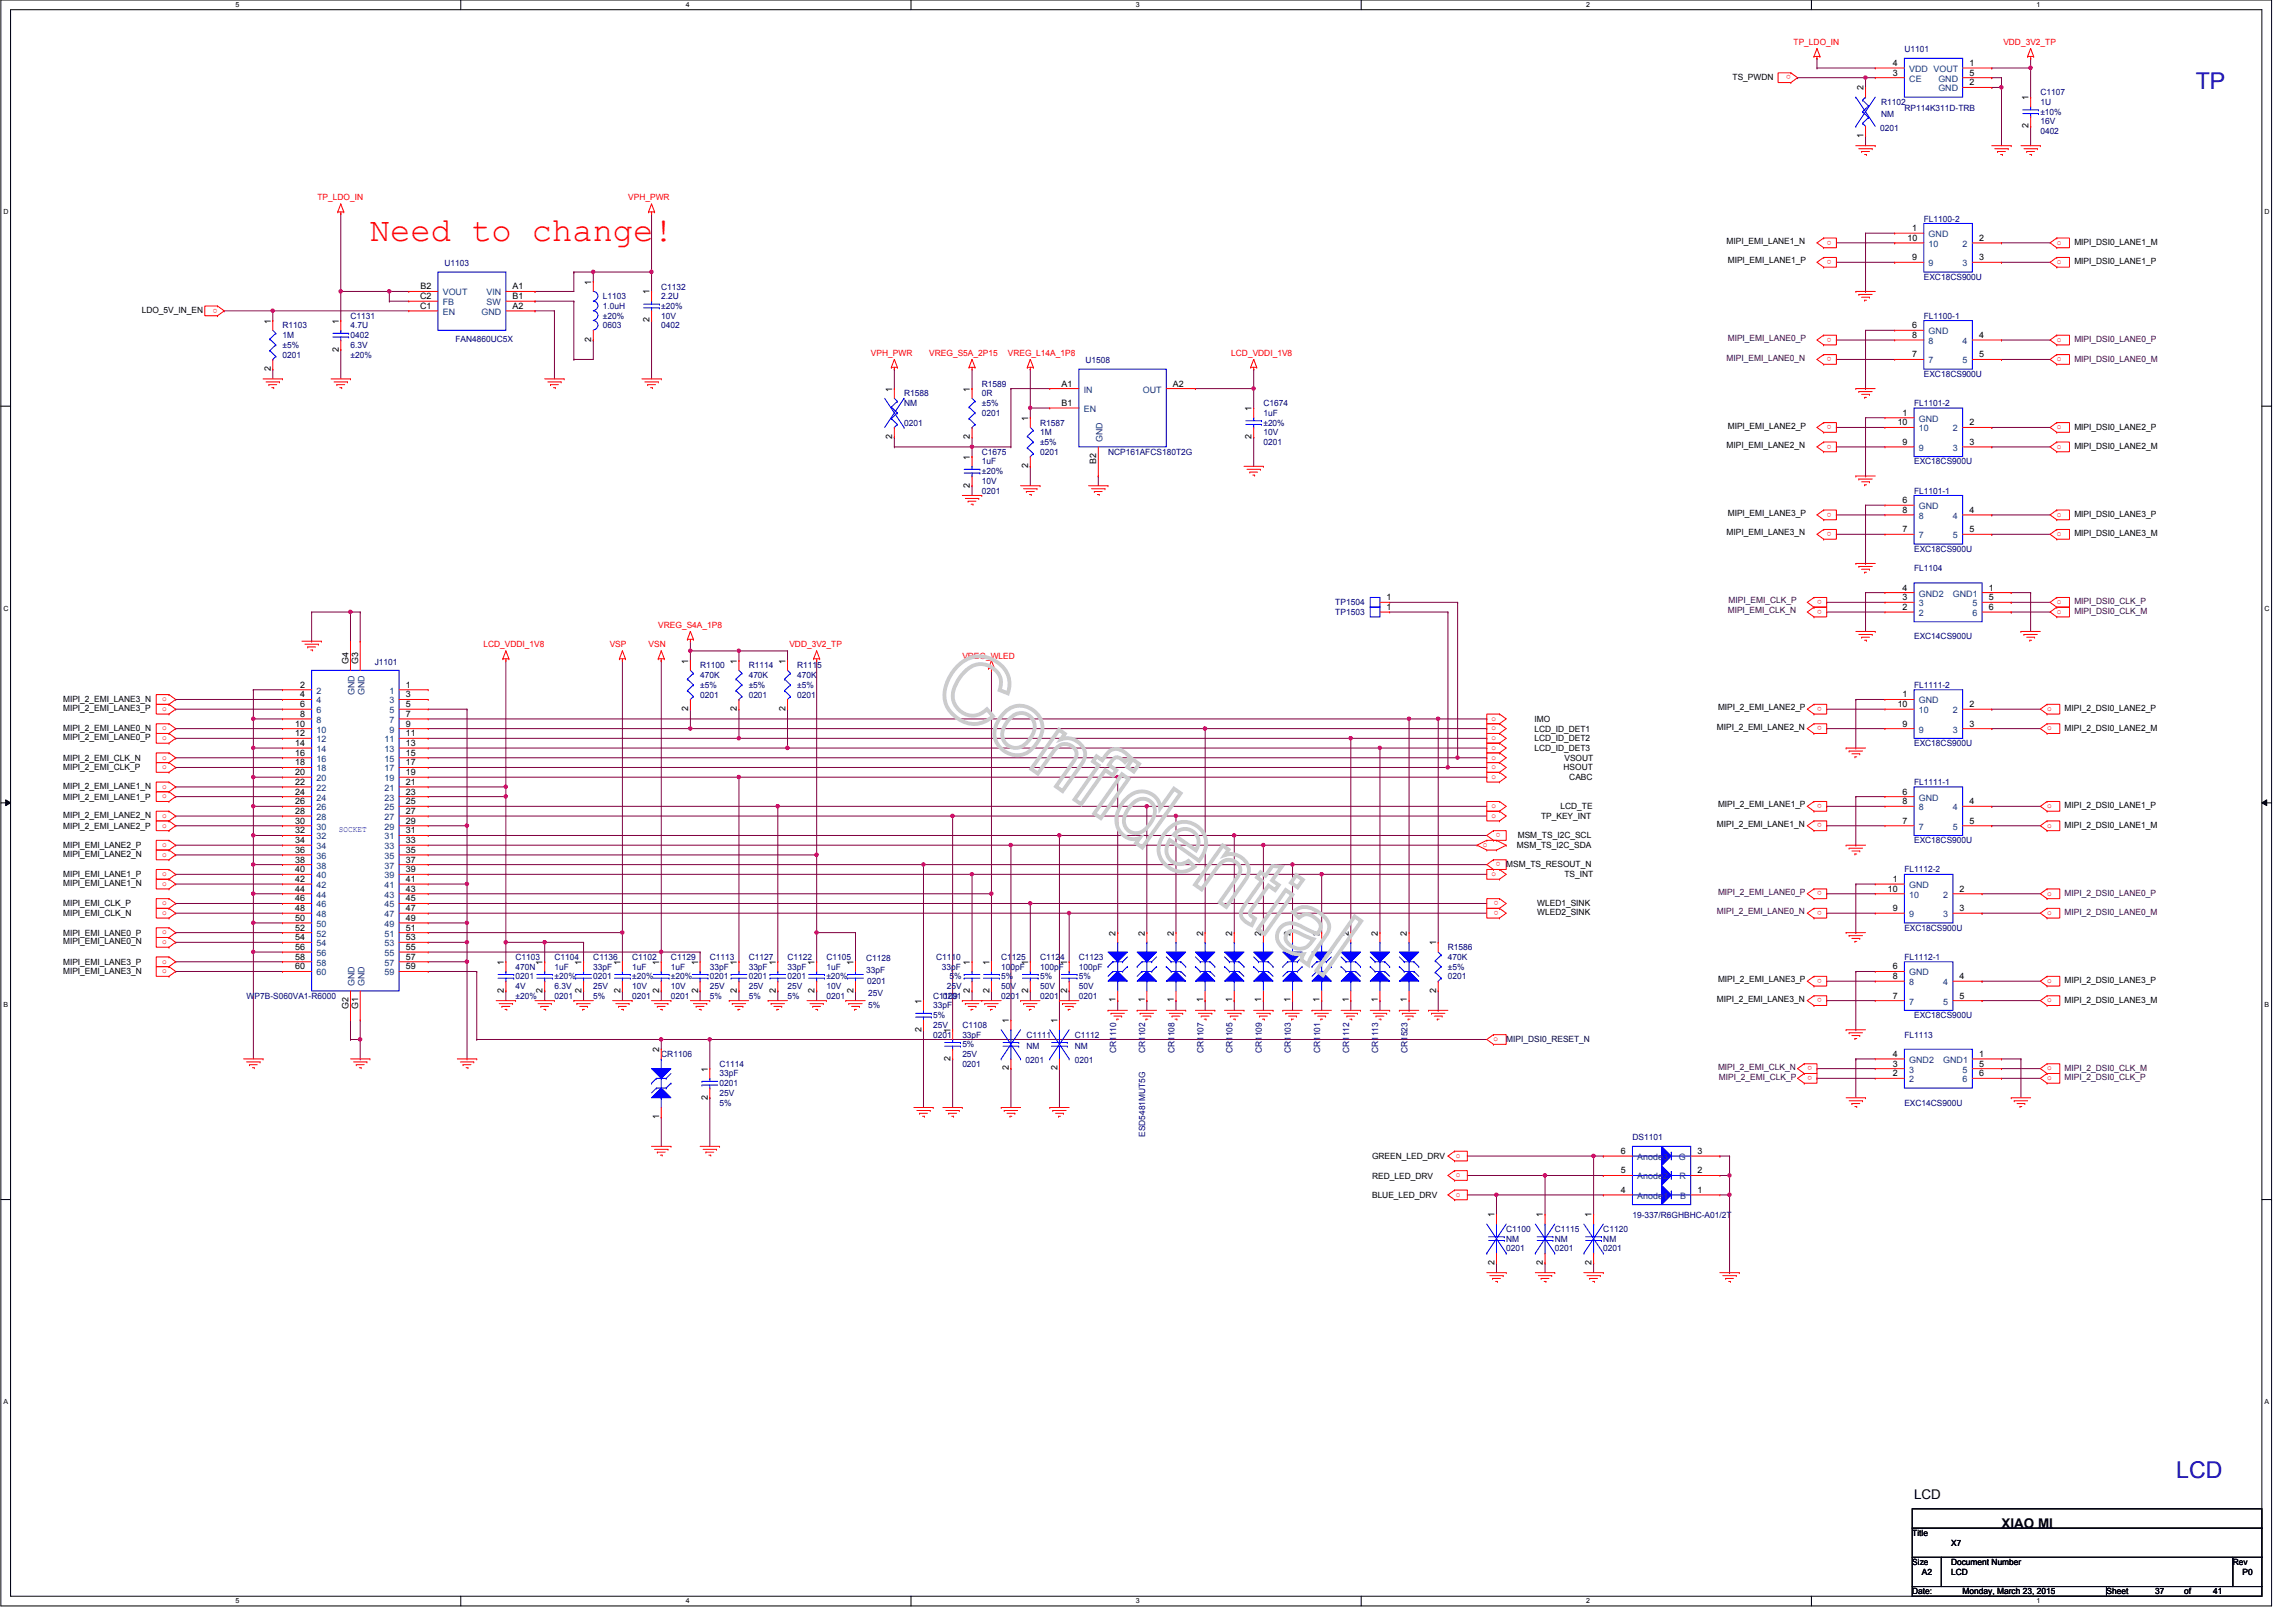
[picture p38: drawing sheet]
<svg xmlns="http://www.w3.org/2000/svg" width="420mm" height="297mm" viewBox="0 0 420 297" stroke-linecap="round" stroke-linejoin="round" font-family="sans-serif">
<defs><g id="words">
<text font-size="6.2" fill="#f00" x="67.7" y="44">Need to change!</text>
<g font-size="4.2" fill="#0000a0">
<text x="402" y="16.3">TP</text>
<text x="398.4" y="270.5">LCD</text>
</g>
<g font-size="2.5">
<text x="350.4" y="274.3">LCD</text>
<text x="366.4" y="279.6">XIAO MI</text>
</g>
<g font-size="1.6" fill="#f00">
<text x="328.4" y="8.2">TP_LDO_IN</text>
<text x="366.8" y="8.2">VDD_3V2_TP</text>
<text x="327.9" y="13.8" transform="rotate(180 327.9 13.8)">o</text>
<text x="58.1" y="36.7">TP_LDO_IN</text>
<text x="115" y="36.7">VPH_PWR</text>
<text x="335.3" y="44" transform="rotate(180 335.3 44)">o</text>
<text x="335.3" y="47.6" transform="rotate(180 335.3 47.6)">o</text>
<text x="376.5" y="44.8">o</text>
<text x="376.5" y="48.3">o</text>
<text x="39.8" y="56.5" transform="rotate(180 39.8 56.5)">o</text>
<text x="159.5" y="65.1">VPH_PWR</text>
<text x="170.1" y="65.1">VREG_S5A_2P15</text>
<text x="184.5" y="65.1">VREG_L14A_1P8</text>
<text x="225.4" y="65.1">LCD_VDDI_1V8</text>
<text x="335.3" y="61.8" transform="rotate(180 335.3 61.8)">o</text>
<text x="335.3" y="65.4" transform="rotate(180 335.3 65.4)">o</text>
<text x="376.5" y="62.6">o</text>
<text x="376.5" y="66.1">o</text>
<text x="335.3" y="77.8" transform="rotate(180 335.3 77.8)">o</text>
<text x="335.3" y="81.4" transform="rotate(180 335.3 81.4)">o</text>
<text x="376.5" y="78.6">o</text>
<text x="376.5" y="82.1">o</text>
<text x="335.3" y="93.8" transform="rotate(180 335.3 93.8)">o</text>
<text x="376.5" y="94.6">o</text>
<text x="335.3" y="97.4" transform="rotate(180 335.3 97.4)">o</text>
<text x="376.5" y="98.1">o</text>
<text x="333.5" y="109.8" transform="rotate(180 333.5 109.8)">o</text>
<text x="333.5" y="111.6" transform="rotate(180 333.5 111.6)">o</text>
<text x="376.5" y="112.4">o</text>
<text x="376.5" y="110.6">o</text>
<text x="88.5" y="118.4">LCD_VDDI_1V8</text>
<text x="111.6" y="118.4">VSP</text>
<text x="118.7" y="118.4">VSN</text>
<text x="120.5" y="114.9">VREG_S4A_1P8</text>
<text x="144.5" y="118.4">VDD_3V2_TP</text>
<text x="176.2" y="120.6">VREG_WLED</text>
<text x="29.7" y="128.4">o</text>
<text x="29.7" y="130.1">o</text>
<text x="273.1" y="131.9">o</text>
<text x="333.5" y="129.4" transform="rotate(180 333.5 129.4)">o</text>
<text x="374.8" y="130.1">o</text>
<text x="29.7" y="133.7">o</text>
<text x="29.7" y="135.5">o</text>
<text x="273.1" y="133.7">o</text>
<text x="273.1" y="135.5">o</text>
<text x="273.1" y="137.2">o</text>
<text x="333.5" y="132.9" transform="rotate(180 333.5 132.9)">o</text>
<text x="374.8" y="133.7">o</text>
<text x="29.7" y="139">o</text>
<text x="29.7" y="140.8">o</text>
<text x="273.1" y="142.6">o</text>
<text x="273.1" y="139">o</text>
<text x="273.1" y="140.8">o</text>
<text x="29.7" y="144.4">o</text>
<text x="29.7" y="146.1">o</text>
<text x="29.7" y="149.7">o</text>
<text x="273.1" y="147.9">o</text>
<text x="273.1" y="149.7">o</text>
<text x="333.5" y="147.2" transform="rotate(180 333.5 147.2)">o</text>
<text x="374.8" y="147.9">o</text>
<text x="29.7" y="155">o</text>
<text x="29.7" y="151.5">o</text>
<text x="271.5" y="155">o</text>
<text x="274.7" y="152.5" transform="rotate(180 274.7 152.5)">o</text>
<text x="333.5" y="150.7" transform="rotate(180 333.5 150.7)">o</text>
<text x="374.8" y="151.5">o</text>
<text x="29.7" y="160.4">o</text>
<text x="29.7" y="156.8">o</text>
<text x="273.1" y="160.4">o</text>
<text x="274.7" y="157.8" transform="rotate(180 274.7 157.8)">o</text>
<text x="29.7" y="167.5">o</text>
<text x="29.7" y="165.7">o</text>
<text x="29.7" y="162.1">o</text>
<text x="274.3" y="166.7" transform="rotate(180 274.3 166.7)">o</text>
<text x="274.3" y="164.9" transform="rotate(180 274.3 164.9)">o</text>
<text x="333.5" y="163.2" transform="rotate(180 333.5 163.2)">o</text>
<text x="333.5" y="166.7" transform="rotate(180 333.5 166.7)">o</text>
<text x="374.8" y="167.5">o</text>
<text x="374.8" y="163.9">o</text>
<text x="29.7" y="172.8">o</text>
<text x="29.7" y="171">o</text>
<text x="29.7" y="178.1">o</text>
<text x="29.7" y="176.4">o</text>
<text x="333.5" y="179.2" transform="rotate(180 333.5 179.2)">o</text>
<text x="374.8" y="179.9">o</text>
<text x="333.5" y="182.7" transform="rotate(180 333.5 182.7)">o</text>
<text x="374.8" y="183.5">o</text>
<text x="273.4" y="190.6">o</text>
<text x="331.8" y="196.9" transform="rotate(180 331.8 196.9)">o</text>
<text x="331.8" y="195.2" transform="rotate(180 331.8 195.2)">o</text>
<text x="374.8" y="195.9">o</text>
<text x="374.8" y="197.7">o</text>
<text x="266.5" y="215.5">o</text>
<text x="266.5" y="211.9">o</text>
<text x="266.5" y="219">o</text>
</g>
<g font-size="1.6" fill="#000080">
<text x="348.6" y="9.4">U1101</text>
<text x="373.5" y="17.4">C1107</text>
<text x="344.4" y="19.2">R1102</text>
<text x="344.4" y="21.3">NM</text>
<text x="348.6" y="20.3">RP114K311D-TRB</text>
<text x="373.5" y="19.2">1U</text>
<text x="373.5" y="22.8">16V</text>
<text x="373.5" y="21">±10%</text>
<text x="344.2" y="24">0201</text>
<text x="373.5" y="24.6">0402</text>
<text x="352.2" y="40.6">FL1100-2</text>
<text x="81.4" y="48.7">U1103</text>
<text x="121.1" y="53">C1132</text>
<text x="352.2" y="51.2">EXC18CS900U</text>
<text x="64.2" y="58.3">C1131</text>
<text x="110.4" y="54.8">L1103</text>
<text x="110.4" y="56.6">1.0uH</text>
<text x="110.4" y="58.3">±20%</text>
<text x="121.1" y="54.8">2.2U</text>
<text x="121.1" y="58.3">10V</text>
<text x="121.1" y="56.6">±20%</text>
<text x="352.2" y="58.3">FL1100-1</text>
<text x="51.7" y="60.1">R1103</text>
<text x="51.7" y="61.9">1M</text>
<text x="51.7" y="63.7">±5%</text>
<text x="51.7" y="65.4">0201</text>
<text x="64.2" y="60.1">4.7U</text>
<text x="64.2" y="61.9">0402</text>
<text x="64.2" y="63.7">6.3V</text>
<text x="64.2" y="65.4">±20%</text>
<text x="83.4" y="62.6">FAN4860UC5X</text>
<text x="110.4" y="60.1">0603</text>
<text x="121.1" y="60.1">0402</text>
<text x="179.7" y="70.8">R1589</text>
<text x="198.7" y="66.5">U1508</text>
<text x="352.2" y="69">EXC18CS900U</text>
<text x="165.5" y="72.6">R1588</text>
<text x="165.5" y="74.3">NM</text>
<text x="165.5" y="77.9">0201</text>
<text x="179.7" y="72.6">0R</text>
<text x="179.7" y="74.3">±5%</text>
<text x="179.7" y="76.1">0201</text>
<text x="190.4" y="77.9">R1587</text>
<text x="231.3" y="74.3">C1674</text>
<text x="231.3" y="76.1">1uF</text>
<text x="231.3" y="77.9">±20%</text>
<text x="350.4" y="74.3">FL1101-2</text>
<text x="179.7" y="83.2">C1675</text>
<text x="190.4" y="79.7">1M</text>
<text x="190.4" y="81.4">±5%</text>
<text x="190.4" y="83.2">0201</text>
<text x="202.8" y="83.2">NCP161AFCS180T2G</text>
<text x="231.3" y="81.4">0201</text>
<text x="231.3" y="79.7">10V</text>
<text x="179.7" y="85">1uF</text>
<text x="179.7" y="88.6">10V</text>
<text x="179.7" y="86.8">±20%</text>
<text x="350.4" y="85">EXC18CS900U</text>
<text x="179.7" y="90.3">0201</text>
<text x="350.4" y="90.3">FL1101-1</text>
<text x="350.4" y="101">EXC18CS900U</text>
<text x="350.4" y="104.6">FL1104</text>
<text x="244.5" y="112.6">TP1503</text>
<text x="244.5" y="110.8">TP1504</text>
<text x="350.4" y="117">EXC14CS900U</text>
<text x="68.6" y="121.6">J1101</text>
<text x="128.2" y="122.3">R1100</text>
<text x="128.2" y="124.1">470K</text>
<text x="128.2" y="125.9">±5%</text>
<text x="137.1" y="122.3">R1114</text>
<text x="137.1" y="124.1">470K</text>
<text x="137.1" y="125.9">±5%</text>
<text x="146" y="122.3">R1115</text>
<text x="146" y="124.1">470K</text>
<text x="146" y="125.9">±5%</text>
<text x="350.4" y="125.9">FL1111-2</text>
<text x="128.2" y="127.7">0201</text>
<text x="137.1" y="127.7">0201</text>
<text x="146" y="127.7">0201</text>
<text x="350.4" y="136.6">EXC18CS900U</text>
<text x="350.4" y="143.7">FL1111-1</text>
<text x="350.4" y="154.3">EXC18CS900U</text>
<text x="348.6" y="159.7">FL1112-2</text>
<text x="265.1" y="173.9">R1586</text>
<text x="348.6" y="170.3">EXC18CS900U</text>
<text x="94.4" y="175.7">C1103</text>
<text x="94.4" y="177.5">470N</text>
<text x="94.4" y="179.2">0201</text>
<text x="101.5" y="175.7">C1104</text>
<text x="101.5" y="177.5">1uF</text>
<text x="101.5" y="179.2">±20%</text>
<text x="108.6" y="175.7">C1136</text>
<text x="108.6" y="177.5">33pF</text>
<text x="108.6" y="179.2">0201</text>
<text x="115.7" y="175.7">C1102</text>
<text x="115.7" y="177.5">1uF</text>
<text x="115.7" y="179.2">±20%</text>
<text x="122.8" y="175.7">C1129</text>
<text x="122.8" y="177.5">1uF</text>
<text x="122.8" y="179.2">±20%</text>
<text x="130" y="175.7">C1113</text>
<text x="130" y="177.5">33pF</text>
<text x="130" y="179.2">0201</text>
<text x="137.1" y="175.7">C1127</text>
<text x="137.1" y="177.5">33pF</text>
<text x="137.1" y="179.2">0201</text>
<text x="144.2" y="175.7">C1122</text>
<text x="144.2" y="177.5">33pF</text>
<text x="144.2" y="179.2">0201</text>
<text x="151.3" y="175.7">C1105</text>
<text x="151.3" y="177.5">1uF</text>
<text x="151.3" y="179.2">±20%</text>
<text x="158.6" y="175.9">C1128</text>
<text x="158.6" y="178">33pF</text>
<text x="171.4" y="175.7">C1110</text>
<text x="172.5" y="177.5">33pF</text>
<text x="173.9" y="179.2">5%</text>
<text x="183.3" y="175.7">C1125</text>
<text x="183.3" y="177.5">100pF</text>
<text x="183.3" y="179.2">5%</text>
<text x="190.4" y="175.7">C1124</text>
<text x="190.4" y="177.5">100pF</text>
<text x="190.4" y="179.2">5%</text>
<text x="197.5" y="175.7">C1123</text>
<text x="197.5" y="177.5">100pF</text>
<text x="197.5" y="179.2">5%</text>
<text x="265.1" y="175.7">470K</text>
<text x="265.1" y="177.5">±5%</text>
<text x="265.1" y="179.2">0201</text>
<text x="348.6" y="175.7">FL1112-1</text>
<text x="45.2" y="182.8">WP7B-S060VA1-R6000</text>
<text x="94.4" y="181">4V</text>
<text x="94.4" y="182.8">±20%</text>
<text x="101.5" y="182.8">0201</text>
<text x="101.5" y="181">6.3V</text>
<text x="108.6" y="181">25V</text>
<text x="108.6" y="182.8">5%</text>
<text x="115.7" y="182.8">0201</text>
<text x="115.7" y="181">10V</text>
<text x="122.8" y="182.8">0201</text>
<text x="122.8" y="181">10V</text>
<text x="130" y="181">25V</text>
<text x="130" y="182.8">5%</text>
<text x="137.1" y="181">25V</text>
<text x="137.1" y="182.8">5%</text>
<text x="144.2" y="181">25V</text>
<text x="144.2" y="182.8">5%</text>
<text x="151.3" y="182.8">0201</text>
<text x="151.3" y="181">10V</text>
<text x="158.7" y="180.1">0201</text>
<text x="159" y="182.2">25V</text>
<text x="159" y="184.6">5%</text>
<text x="170.8" y="182.8">C1109</text>
<text x="170.8" y="184.6">33pF</text>
<text x="172.6" y="182.8">0201</text>
<text x="173.3" y="181">25V</text>
<text x="183.3" y="182.8">0201</text>
<text x="183.3" y="181">50V</text>
<text x="190.4" y="182.8">0201</text>
<text x="190.4" y="181">50V</text>
<text x="197.5" y="182.8">0201</text>
<text x="197.5" y="181">50V</text>
<text x="170.8" y="189.9">0201</text>
<text x="170.8" y="188.1">25V</text>
<text x="170.8" y="186.4">5%</text>
<text x="176.2" y="188.1">C1108</text>
<text x="176.2" y="189.9">33pF</text>
<text x="176.2" y="191.7">5%</text>
<text x="187.9" y="189.9">C1111</text>
<text x="196.8" y="189.9">C1112</text>
<text x="348.6" y="189.9">FL1113</text>
<text x="350.4" y="186.4">EXC18CS900U</text>
<text x="121.1" y="193.5">CR1106</text>
<text x="131.7" y="195.2">C1114</text>
<text x="131.7" y="197">33pF</text>
<text x="176.2" y="195.2">0201</text>
<text x="176.2" y="193.5">25V</text>
<text x="187.7" y="194.5">0201</text>
<text x="187.9" y="192">NM</text>
<text x="196.8" y="192">NM</text>
<text x="196.8" y="194.5">0201</text>
<text x="204.3" y="192.7" transform="rotate(-90 204.3 192.7)">CR1110</text>
<text x="209.7" y="192.7" transform="rotate(-90 209.7 192.7)">CR1102</text>
<text x="215" y="192.7" transform="rotate(-90 215 192.7)">CR1108</text>
<text x="220.3" y="192.7" transform="rotate(-90 220.3 192.7)">CR1107</text>
<text x="225.7" y="192.7" transform="rotate(-90 225.7 192.7)">CR1105</text>
<text x="231" y="192.7" transform="rotate(-90 231 192.7)">CR1109</text>
<text x="236.3" y="192.7" transform="rotate(-90 236.3 192.7)">CR1103</text>
<text x="241.7" y="192.7" transform="rotate(-90 241.7 192.7)">CR1101</text>
<text x="247" y="192.7" transform="rotate(-90 247 192.7)">CR1112</text>
<text x="252.3" y="192.7" transform="rotate(-90 252.3 192.7)">CR1113</text>
<text x="257.7" y="192.7" transform="rotate(-90 257.7 192.7)">CR1523</text>
<text x="131.7" y="198.8">0201</text>
<text x="131.7" y="200.6">25V</text>
<text x="131.7" y="202.4">5%</text>
<text x="348.6" y="202.4">EXC14CS900U</text>
<text x="209.7" y="208" transform="rotate(-90 209.7 208)">ESD5481MUT5G</text>
<text x="298.9" y="208.6">DS1101</text>
<text x="275.7" y="225.5">C1100</text>
<text x="275.7" y="227.2">NM</text>
<text x="284.6" y="225.5">C1115</text>
<text x="284.6" y="227.2">NM</text>
<text x="293.5" y="225.5">C1120</text>
<text x="293.5" y="227.2">NM</text>
<text x="298.9" y="223">19-337/R6GHBHC-A01/2T</text>
<text x="275.7" y="229">0201</text>
<text x="284.6" y="229">0201</text>
<text x="293.5" y="229">0201</text>
</g>
<g font-size="1.6">
<text x="317.2" y="14.6">TS_PWDN</text>
<text x="341.2" y="16.6" transform="rotate(-90 341.2 16.6)">2</text>
<text x="346.5" y="13.8">3</text>
<text x="346.5" y="12.1">4</text>
<text x="360.5" y="12.1">1</text>
<text x="360.5" y="15.6">2</text>
<text x="360.5" y="13.8">5</text>
<text x="371.4" y="23.5" transform="rotate(-90 371.4 23.5)">2</text>
<text x="371.4" y="18.3" transform="rotate(-90 371.4 18.3)">1</text>
<text x="341.2" y="25.2" transform="rotate(-90 341.2 25.2)">1</text>
<text x="316.1" y="44.7">MIPI_EMI_LANE1_N</text>
<text x="349.2" y="44.1">10</text>
<text x="350.1" y="42.3">1</text>
<text x="350.1" y="47.6">9</text>
<text x="362.3" y="47.6">3</text>
<text x="362.3" y="44.1">2</text>
<text x="379.8" y="44.8">MIPI_DSI0_LANE1_M</text>
<text x="77" y="53">B2</text>
<text x="93.8" y="53">A1</text>
<text x="108.2" y="52.1" transform="rotate(-90 108.2 52.1)">1</text>
<text x="118.9" y="53.9" transform="rotate(-90 118.9 53.9)">1</text>
<text x="316.3" y="48.2">MIPI_EMI_LANE1_P</text>
<text x="379.8" y="48.4">MIPI_DSI0_LANE1_P</text>
<text x="25.9" y="57.3">LDO_5V_IN_EN</text>
<text x="49.6" y="59.2" transform="rotate(-90 49.6 59.2)">1</text>
<text x="62" y="59.2" transform="rotate(-90 62 59.2)">1</text>
<text x="76.9" y="54.7">C2</text>
<text x="76.9" y="56.5">C1</text>
<text x="93.8" y="54.7">B1</text>
<text x="93.8" y="56.5">A2</text>
<text x="118.9" y="59" transform="rotate(-90 118.9 59)">2</text>
<text x="62" y="64.3" transform="rotate(-90 62 64.3)">2</text>
<text x="108.2" y="62.6" transform="rotate(-90 108.2 62.6)">2</text>
<text x="350.1" y="60.1">6</text>
<text x="350.1" y="61.8">8</text>
<text x="350.1" y="65.4">7</text>
<text x="362.3" y="65.4">5</text>
<text x="362.3" y="61.8">4</text>
<text x="49.6" y="67.9" transform="rotate(-90 49.6 67.9)">2</text>
<text x="163.4" y="71.7" transform="rotate(-90 163.4 71.7)">1</text>
<text x="177.6" y="71.7" transform="rotate(-90 177.6 71.7)">1</text>
<text x="194.3" y="70.7">A1</text>
<text x="214.7" y="70.7">A2</text>
<text x="188.2" y="77" transform="rotate(-90 188.2 77)">1</text>
<text x="194.3" y="74.3">B1</text>
<text x="229.1" y="75.2" transform="rotate(-90 229.1 75.2)">1</text>
<text x="347.4" y="77.9">10</text>
<text x="348.3" y="76.1">1</text>
<text x="360.5" y="77.9">2</text>
<text x="163.4" y="80.3" transform="rotate(-90 163.4 80.3)">2</text>
<text x="177.6" y="80.3" transform="rotate(-90 177.6 80.3)">2</text>
<text x="229.1" y="80.3" transform="rotate(-90 229.1 80.3)">2</text>
<text x="316.1" y="82">MIPI_EMI_LANE2_N</text>
<text x="316.3" y="78.4">MIPI_EMI_LANE2_P</text>
<text x="348.3" y="81.4">9</text>
<text x="360.5" y="81.4">3</text>
<text x="379.8" y="78.6">MIPI_DSI0_LANE2_P</text>
<text x="379.8" y="82.2">MIPI_DSI0_LANE2_M</text>
<text x="177.6" y="89.2" transform="rotate(-90 177.6 89.2)">2</text>
<text x="177.6" y="84.1" transform="rotate(-90 177.6 84.1)">1</text>
<text x="188.2" y="85.7" transform="rotate(-90 188.2 85.7)">2</text>
<text x="200.7" y="85" transform="rotate(-90 200.7 85)">B2</text>
<text x="316.3" y="94.4">MIPI_EMI_LANE3_P</text>
<text x="348.3" y="92.1">6</text>
<text x="348.3" y="93.9">8</text>
<text x="360.5" y="93.9">4</text>
<text x="379.8" y="94.6">MIPI_DSI0_LANE3_P</text>
<text x="316.1" y="98">MIPI_EMI_LANE3_N</text>
<text x="348.3" y="97.4">7</text>
<text x="360.5" y="97.4">5</text>
<text x="379.8" y="98.2">MIPI_DSI0_LANE3_M</text>
<text x="253.9" y="111.6">1</text>
<text x="253.9" y="109.9">1</text>
<text x="348.3" y="108.1">4</text>
<text x="348.3" y="109.9">3</text>
<text x="348.3" y="111.6">2</text>
<text x="364.1" y="111.6">6</text>
<text x="364.1" y="109.9">5</text>
<text x="364.1" y="108.1">1</text>
<text x="54.9" y="125.9">2</text>
<text x="63.8" y="121.5" transform="rotate(-90 63.8 121.5)">G4</text>
<text x="65.6" y="121.5" transform="rotate(-90 65.6 121.5)">G3</text>
<text x="74.3" y="125.9">1</text>
<text x="126" y="121.5" transform="rotate(-90 126 121.5)">1</text>
<text x="134.9" y="121.5" transform="rotate(-90 134.9 121.5)">1</text>
<text x="143.8" y="121.5" transform="rotate(-90 143.8 121.5)">1</text>
<text x="11.5" y="128.4">MIPI_2_EMI_LANE3_N</text>
<text x="11.5" y="130.2">MIPI_2_EMI_LANE3_P</text>
<text x="54.9" y="127.6">4</text>
<text x="54.9" y="129.4">6</text>
<text x="54.9" y="131.2">8</text>
<text x="74.3" y="127.6">3</text>
<text x="74.3" y="129.4">5</text>
<text x="74.3" y="131.2">7</text>
<text x="126" y="130.1" transform="rotate(-90 126 130.1)">2</text>
<text x="134.9" y="130.1" transform="rotate(-90 134.9 130.1)">2</text>
<text x="143.8" y="130.1" transform="rotate(-90 143.8 130.1)">2</text>
<text x="314.5" y="130">MIPI_2_EMI_LANE2_P</text>
<text x="347.4" y="129.4">10</text>
<text x="348.3" y="127.6">1</text>
<text x="360.5" y="129.4">2</text>
<text x="378" y="130.2">MIPI_2_DSI0_LANE2_P</text>
<text x="11.5" y="133.7">MIPI_2_EMI_LANE0_N</text>
<text x="11.5" y="135.5">MIPI_2_EMI_LANE0_P</text>
<text x="54" y="133">10</text>
<text x="54" y="134.7">12</text>
<text x="54" y="136.5">14</text>
<text x="74.3" y="133">9</text>
<text x="74.3" y="134.7">11</text>
<text x="74.3" y="136.5">13</text>
<text x="280.9" y="133.9">LCD_ID_DET1</text>
<text x="280.9" y="135.7">LCD_ID_DET2</text>
<text x="280.9" y="137.5">LCD_ID_DET3</text>
<text x="280.9" y="132.1">IMO</text>
<text x="314.3" y="133.6">MIPI_2_EMI_LANE2_N</text>
<text x="348.3" y="133">9</text>
<text x="360.5" y="133">3</text>
<text x="378" y="133.7">MIPI_2_DSI0_LANE2_M</text>
<text x="11.5" y="139.2">MIPI_2_EMI_CLK_N</text>
<text x="11.5" y="141">MIPI_2_EMI_CLK_P</text>
<text x="54" y="138.3">16</text>
<text x="54" y="140.1">18</text>
<text x="54" y="141.9">20</text>
<text x="54" y="143.6">22</text>
<text x="74.3" y="138.3">15</text>
<text x="74.3" y="140.1">17</text>
<text x="74.3" y="141.9">19</text>
<text x="74.3" y="143.6">21</text>
<text x="286.2" y="141">HSOUT</text>
<text x="286.4" y="139.2">VSOUT</text>
<text x="287.3" y="142.8">CABC</text>
<text x="11.5" y="144.4">MIPI_2_EMI_LANE1_N</text>
<text x="11.5" y="146.3">MIPI_2_EMI_LANE1_P</text>
<text x="11.5" y="149.7">MIPI_2_EMI_LANE2_N</text>
<text x="54" y="145.4">24</text>
<text x="54" y="147.2">26</text>
<text x="54" y="149">28</text>
<text x="74.3" y="145.4">23</text>
<text x="74.3" y="147.2">25</text>
<text x="74.3" y="149">27</text>
<text x="282.1" y="149.9">TP_KEY_INT</text>
<text x="285.7" y="148.1">LCD_TE</text>
<text x="314.5" y="147.8">MIPI_2_EMI_LANE1_P</text>
<text x="348.3" y="145.4">6</text>
<text x="348.3" y="147.2">8</text>
<text x="360.5" y="147.2">4</text>
<text x="378" y="148">MIPI_2_DSI0_LANE1_P</text>
<text x="11.5" y="155.2">MIPI_EMI_LANE2_P</text>
<text x="11.5" y="151.7">MIPI_2_EMI_LANE2_P</text>
<text x="54" y="150.7">30</text>
<text x="54" y="152.5">32</text>
<text x="54" y="154.3">34</text>
<text x="74.3" y="150.7">29</text>
<text x="74.3" y="152.5">31</text>
<text x="74.3" y="154.3">33</text>
<text x="277.7" y="155.2">MSM_TS_I2C_SDA</text>
<text x="277.9" y="153.3">MSM_TS_I2C_SCL</text>
<text x="314.3" y="151.3">MIPI_2_EMI_LANE1_N</text>
<text x="348.3" y="150.7">7</text>
<text x="360.5" y="150.7">5</text>
<text x="378" y="151.5">MIPI_2_DSI0_LANE1_M</text>
<text x="11.5" y="160.6">MIPI_EMI_LANE1_P</text>
<text x="11.5" y="156.8">MIPI_EMI_LANE2_N</text>
<text x="54" y="156.1">36</text>
<text x="54" y="157.9">38</text>
<text x="54" y="159.6">40</text>
<text x="54" y="161.4">42</text>
<text x="74.3" y="156.1">35</text>
<text x="74.3" y="157.9">37</text>
<text x="74.3" y="159.6">39</text>
<text x="74.3" y="161.4">41</text>
<text x="275.7" y="158.6">MSM_TS_RESOUT_N</text>
<text x="286.4" y="160.6">TS_INT</text>
<text x="346.5" y="161.4">1</text>
<text x="11.5" y="167.7">MIPI_EMI_CLK_N</text>
<text x="11.5" y="165.9">MIPI_EMI_CLK_P</text>
<text x="11.5" y="162.2">MIPI_EMI_LANE1_N</text>
<text x="54" y="163.2">44</text>
<text x="54" y="165">46</text>
<text x="54" y="166.8">48</text>
<text x="74.3" y="163.2">43</text>
<text x="74.3" y="165">45</text>
<text x="74.3" y="166.8">47</text>
<text x="281.4" y="167.5">WLED2_SINK</text>
<text x="281.4" y="165.7">WLED1_SINK</text>
<text x="345.6" y="163.2">10</text>
<text x="346.5" y="166.8">9</text>
<text x="358.8" y="166.8">3</text>
<text x="358.8" y="163.2">2</text>
<text x="11.5" y="172.8">MIPI_EMI_LANE0_N</text>
<text x="11.5" y="171.2">MIPI_EMI_LANE0_P</text>
<text x="54" y="168.5">50</text>
<text x="54" y="170.3">52</text>
<text x="54" y="172.1">54</text>
<text x="54" y="173.9">56</text>
<text x="74.3" y="168.5">49</text>
<text x="74.3" y="170.3">51</text>
<text x="74.3" y="172.1">53</text>
<text x="74.3" y="173.9">55</text>
<text x="204.2" y="171.2" transform="rotate(-90 204.2 171.2)">2</text>
<text x="209.6" y="171.2" transform="rotate(-90 209.6 171.2)">2</text>
<text x="214.9" y="171.2" transform="rotate(-90 214.9 171.2)">2</text>
<text x="220.2" y="171.2" transform="rotate(-90 220.2 171.2)">2</text>
<text x="225.6" y="171.2" transform="rotate(-90 225.6 171.2)">2</text>
<text x="230.9" y="171.2" transform="rotate(-90 230.9 171.2)">2</text>
<text x="236.3" y="171.2" transform="rotate(-90 236.3 171.2)">2</text>
<text x="241.6" y="171.2" transform="rotate(-90 241.6 171.2)">2</text>
<text x="246.9" y="171.2" transform="rotate(-90 246.9 171.2)">2</text>
<text x="252.3" y="171.2" transform="rotate(-90 252.3 171.2)">2</text>
<text x="257.6" y="171.2" transform="rotate(-90 257.6 171.2)">2</text>
<text x="262.9" y="173" transform="rotate(-90 262.9 173)">1</text>
<text x="11.5" y="178.2">MIPI_EMI_LANE3_N</text>
<text x="11.5" y="176.6">MIPI_EMI_LANE3_P</text>
<text x="54" y="175.6">58</text>
<text x="54" y="177.4">60</text>
<text x="74.3" y="175.6">57</text>
<text x="74.3" y="177.4">59</text>
<text x="92.2" y="176.6" transform="rotate(-90 92.2 176.6)">1</text>
<text x="99.3" y="176.6" transform="rotate(-90 99.3 176.6)">1</text>
<text x="106.5" y="176.6" transform="rotate(-90 106.5 176.6)">1</text>
<text x="113.6" y="176.6" transform="rotate(-90 113.6 176.6)">1</text>
<text x="120.7" y="176.6" transform="rotate(-90 120.7 176.6)">1</text>
<text x="127.8" y="176.6" transform="rotate(-90 127.8 176.6)">1</text>
<text x="134.9" y="176.6" transform="rotate(-90 134.9 176.6)">1</text>
<text x="142" y="176.6" transform="rotate(-90 142 176.6)">1</text>
<text x="149.1" y="176.6" transform="rotate(-90 149.1 176.6)">1</text>
<text x="156.2" y="176.6" transform="rotate(-90 156.2 176.6)">1</text>
<text x="177.6" y="176.6" transform="rotate(-90 177.6 176.6)">1</text>
<text x="181.1" y="176.6" transform="rotate(-90 181.1 176.6)">1</text>
<text x="188.2" y="176.6" transform="rotate(-90 188.2 176.6)">1</text>
<text x="195.4" y="176.6" transform="rotate(-90 195.4 176.6)">1</text>
<text x="314.5" y="179.8">MIPI_2_EMI_LANE3_P</text>
<text x="346.5" y="177.4">6</text>
<text x="346.5" y="179.2">8</text>
<text x="358.8" y="179.2">4</text>
<text x="378" y="180">MIPI_2_DSI0_LANE3_P</text>
<text x="63.8" y="184.7" transform="rotate(-90 63.8 184.7)">G2</text>
<text x="65.6" y="184.7" transform="rotate(-90 65.6 184.7)">G1</text>
<text x="92.2" y="181.7" transform="rotate(-90 92.2 181.7)">2</text>
<text x="99.3" y="181.7" transform="rotate(-90 99.3 181.7)">2</text>
<text x="106.5" y="181.7" transform="rotate(-90 106.5 181.7)">2</text>
<text x="113.6" y="181.7" transform="rotate(-90 113.6 181.7)">2</text>
<text x="120.7" y="181.7" transform="rotate(-90 120.7 181.7)">2</text>
<text x="127.8" y="181.7" transform="rotate(-90 127.8 181.7)">2</text>
<text x="134.9" y="181.7" transform="rotate(-90 134.9 181.7)">2</text>
<text x="142" y="181.7" transform="rotate(-90 142 181.7)">2</text>
<text x="149.1" y="181.7" transform="rotate(-90 149.1 181.7)">2</text>
<text x="156.2" y="181.7" transform="rotate(-90 156.2 181.7)">2</text>
<text x="168.7" y="183.7" transform="rotate(-90 168.7 183.7)">1</text>
<text x="177.6" y="181.7" transform="rotate(-90 177.6 181.7)">2</text>
<text x="181.1" y="181.7" transform="rotate(-90 181.1 181.7)">2</text>
<text x="188.2" y="181.7" transform="rotate(-90 188.2 181.7)">2</text>
<text x="195.4" y="181.7" transform="rotate(-90 195.4 181.7)">2</text>
<text x="204.2" y="183.5" transform="rotate(-90 204.2 183.5)">1</text>
<text x="209.6" y="183.5" transform="rotate(-90 209.6 183.5)">1</text>
<text x="214.9" y="183.5" transform="rotate(-90 214.9 183.5)">1</text>
<text x="220.2" y="183.5" transform="rotate(-90 220.2 183.5)">1</text>
<text x="225.6" y="183.5" transform="rotate(-90 225.6 183.5)">1</text>
<text x="230.9" y="183.5" transform="rotate(-90 230.9 183.5)">1</text>
<text x="236.3" y="183.5" transform="rotate(-90 236.3 183.5)">1</text>
<text x="241.6" y="183.5" transform="rotate(-90 241.6 183.5)">1</text>
<text x="246.9" y="183.5" transform="rotate(-90 246.9 183.5)">1</text>
<text x="252.3" y="183.5" transform="rotate(-90 252.3 183.5)">1</text>
<text x="257.6" y="183.5" transform="rotate(-90 257.6 183.5)">1</text>
<text x="262.9" y="181.7" transform="rotate(-90 262.9 181.7)">2</text>
<text x="314.3" y="183.3">MIPI_2_EMI_LANE3_N</text>
<text x="346.5" y="182.8">7</text>
<text x="358.8" y="182.8">5</text>
<text x="378" y="183.5">MIPI_2_DSI0_LANE3_M</text>
<text x="168.7" y="188.8" transform="rotate(-90 168.7 188.8)">2</text>
<text x="174" y="189" transform="rotate(-90 174 189)">1</text>
<text x="184.7" y="187.2" transform="rotate(-90 184.7 187.2)">1</text>
<text x="193.6" y="187.2" transform="rotate(-90 193.6 187.2)">1</text>
<text x="120.7" y="192.6" transform="rotate(-90 120.7 192.6)">2</text>
<text x="129.6" y="196.1" transform="rotate(-90 129.6 196.1)">1</text>
<text x="174" y="194.1" transform="rotate(-90 174 194.1)">2</text>
<text x="184.7" y="195.9" transform="rotate(-90 184.7 195.9)">2</text>
<text x="193.6" y="195.9" transform="rotate(-90 193.6 195.9)">2</text>
<text x="346.5" y="193.4">4</text>
<text x="346.5" y="195.2">3</text>
<text x="346.5" y="197">2</text>
<text x="362.3" y="197">6</text>
<text x="362.3" y="195.2">5</text>
<text x="362.3" y="193.4">1</text>
<text x="129.6" y="201.3" transform="rotate(-90 129.6 201.3)">2</text>
<text x="120.7" y="204.8" transform="rotate(-90 120.7 204.8)">1</text>
<text x="251.2" y="215.7">RED_LED_DRV</text>
<text x="251.2" y="212.1">GREEN_LED_DRV</text>
<text x="296.7" y="214.8">5</text>
<text x="296.7" y="211.2">6</text>
<text x="310.8" y="214.8">2</text>
<text x="310.8" y="211.2">3</text>
<text x="251.2" y="219.2">BLUE_LED_DRV</text>
<text x="296.7" y="218.3">4</text>
<text x="310.8" y="218.3">1</text>
<text x="273.6" y="222.8" transform="rotate(-90 273.6 222.8)">1</text>
<text x="282.5" y="222.8" transform="rotate(-90 282.5 222.8)">1</text>
<text x="291.4" y="222.8" transform="rotate(-90 291.4 222.8)">1</text>
<text x="273.6" y="231.5" transform="rotate(-90 273.6 231.5)">2</text>
<text x="282.5" y="231.5" transform="rotate(-90 282.5 231.5)">2</text>
<text x="291.4" y="231.5" transform="rotate(-90 291.4 231.5)">2</text>
<text x="350.1" y="281.1">Title</text>
<text x="350.1" y="286.5">Size</text>
<text x="357.2" y="286.5">Document Number</text>
<text x="357.2" y="282.9">X7</text>
<text x="408.8" y="286.5">Rev</text>
<text x="350.1" y="291.8">Date:</text>
<text x="351.9" y="288.2">A2</text>
<text x="357.2" y="288.2">LCD</text>
<text x="359.3" y="291.8">Monday, March 23, 2015</text>
<text x="385.6" y="291.8">Sheet</text>
<text x="394.5" y="291.8">37</text>
<text x="399.9" y="291.8">of</text>
<text x="405.2" y="291.8">41</text>
<text x="410.5" y="288.2">P0</text>
</g>
<g font-size="1.6" fill="#004080">
<text x="349.5" y="14.9">CE</text>
<text x="349.5" y="13.2">VDD VOUT</text>
<text x="354.9" y="16.7">GND</text>
<text x="354.9" y="14.9">GND</text>
<text x="353.1" y="43.4">GND</text>
<text x="353.1" y="45.2">10</text>
<text x="359.3" y="45.2">2</text>
<text x="353.1" y="48.7">9</text>
<text x="359.3" y="48.7">3</text>
<text x="81.1" y="54.1">VOUT</text>
<text x="81.1" y="55.8">FB</text>
<text x="81.1" y="57.6">EN</text>
<text x="88.2" y="57.6">GND</text>
<text x="89.1" y="54.1">VIN</text>
<text x="89.1" y="55.8">SW</text>
<text x="353.1" y="61.2">GND</text>
<text x="353.1" y="62.9">8</text>
<text x="359.3" y="62.9">4</text>
<text x="198.4" y="71.8">IN</text>
<text x="209.2" y="71.8">OUT</text>
<text x="353.1" y="66.5">7</text>
<text x="359.3" y="66.5">5</text>
<text x="198.4" y="75.4">EN</text>
<text x="351.3" y="77.2">GND</text>
<text x="201.8" y="80.9" transform="rotate(-90 201.8 80.9)">GND</text>
<text x="351.3" y="79">10</text>
<text x="351.3" y="82.5">9</text>
<text x="357.5" y="82.5">3</text>
<text x="357.5" y="79">2</text>
<text x="351.3" y="93.2">GND</text>
<text x="351.3" y="95">8</text>
<text x="357.5" y="95">4</text>
<text x="351.3" y="98.5">7</text>
<text x="357.5" y="98.5">5</text>
<text x="351.3" y="109.2">GND2</text>
<text x="351.3" y="111">3</text>
<text x="351.3" y="112.7">2</text>
<text x="357.5" y="109.2">GND1</text>
<text x="361.1" y="112.7">6</text>
<text x="361.1" y="111">5</text>
<text x="57.9" y="127">2</text>
<text x="57.9" y="128.7">4</text>
<text x="57.9" y="130.5">6</text>
<text x="64.9" y="127.2" transform="rotate(-90 64.9 127.2)">GND</text>
<text x="66.7" y="127.2" transform="rotate(-90 66.7 127.2)">GND</text>
<text x="71.3" y="127">1</text>
<text x="71.3" y="128.7">3</text>
<text x="71.3" y="130.5">5</text>
<text x="351.3" y="128.7">GND</text>
<text x="351.3" y="130.5">10</text>
<text x="357.5" y="130.5">2</text>
<text x="57.9" y="132.3">8</text>
<text x="57.9" y="134.1">10</text>
<text x="57.9" y="135.8">12</text>
<text x="57.9" y="137.6">14</text>
<text x="70.4" y="135.8">11</text>
<text x="70.4" y="137.6">13</text>
<text x="71.3" y="132.3">7</text>
<text x="71.3" y="134.1">9</text>
<text x="351.3" y="134.1">9</text>
<text x="357.5" y="134.1">3</text>
<text x="57.9" y="139.4">16</text>
<text x="57.9" y="141.2">18</text>
<text x="57.9" y="143">20</text>
<text x="70.4" y="139.4">15</text>
<text x="70.4" y="141.2">17</text>
<text x="70.4" y="143">19</text>
<text x="57.9" y="144.7">22</text>
<text x="57.9" y="146.5">24</text>
<text x="57.9" y="148.3">26</text>
<text x="70.4" y="144.7">21</text>
<text x="70.4" y="146.5">23</text>
<text x="70.4" y="148.3">25</text>
<text x="351.3" y="146.5">GND</text>
<text x="351.3" y="148.3">8</text>
<text x="357.5" y="148.3">4</text>
<text x="57.9" y="150.1">28</text>
<text x="57.9" y="151.8">30</text>
<text x="57.9" y="153.6">32</text>
<text x="57.9" y="155.4">34</text>
<text x="70.4" y="150.1">27</text>
<text x="70.4" y="151.8">29</text>
<text x="70.4" y="153.6">31</text>
<text x="70.4" y="155.4">33</text>
<text x="351.3" y="151.8">7</text>
<text x="357.5" y="151.8">5</text>
<text x="57.9" y="157.2">36</text>
<text x="57.9" y="159">38</text>
<text x="57.9" y="160.7">40</text>
<text x="70.4" y="157.2">35</text>
<text x="70.4" y="159">37</text>
<text x="70.4" y="160.7">39</text>
<text x="57.9" y="162.5">42</text>
<text x="57.9" y="164.3">44</text>
<text x="57.9" y="166.1">46</text>
<text x="57.9" y="167.9">48</text>
<text x="70.4" y="162.5">41</text>
<text x="70.4" y="164.3">43</text>
<text x="70.4" y="166.1">45</text>
<text x="70.4" y="167.9">47</text>
<text x="349.5" y="162.5">GND</text>
<text x="349.5" y="164.3">10</text>
<text x="349.5" y="167.9">9</text>
<text x="355.8" y="167.9">3</text>
<text x="355.8" y="164.3">2</text>
<text x="57.9" y="169.6">50</text>
<text x="57.9" y="171.4">52</text>
<text x="57.9" y="173.2">54</text>
<text x="70.4" y="169.6">49</text>
<text x="70.4" y="171.4">51</text>
<text x="70.4" y="173.2">53</text>
<text x="57.9" y="175">56</text>
<text x="57.9" y="176.7">58</text>
<text x="57.9" y="178.5">60</text>
<text x="70.4" y="175">55</text>
<text x="70.4" y="176.7">57</text>
<text x="70.4" y="178.5">59</text>
<text x="349.5" y="178.5">GND</text>
<text x="64.9" y="180.5" transform="rotate(-90 64.9 180.5)">GND</text>
<text x="66.7" y="180.5" transform="rotate(-90 66.7 180.5)">GND</text>
<text x="349.5" y="180.3">8</text>
<text x="349.5" y="183.9">7</text>
<text x="355.8" y="183.9">5</text>
<text x="355.8" y="180.3">4</text>
<text x="349.5" y="194.5">GND2</text>
<text x="349.5" y="196.3">3</text>
<text x="355.8" y="194.5">GND1</text>
<text x="359.3" y="196.3">5</text>
<text x="349.5" y="198.1">2</text>
<text x="359.3" y="198.1">6</text>
<text x="299.8" y="215.9">Anode2</text>
<text x="299.8" y="212.3">Anode3</text>
<text x="307.4" y="212.3">G</text>
<text x="307.5" y="215.9">R</text>
<text x="299.8" y="219.4">Anode1</text>
<text x="307.6" y="219.4">B</text>
</g>
<g font-size="1.6" fill="#400040">
<text x="316.1" y="66">MIPI_EMI_LANE0_N</text>
<text x="316.3" y="62.4">MIPI_EMI_LANE0_P</text>
<text x="379.8" y="62.6">MIPI_DSI0_LANE0_P</text>
<text x="379.8" y="66.2">MIPI_DSI0_LANE0_M</text>
<text x="316.3" y="112.2">MIPI_EMI_CLK_N</text>
<text x="316.5" y="110.4">MIPI_EMI_CLK_P</text>
<text x="379.8" y="112.4">MIPI_DSI0_CLK_M</text>
<text x="379.8" y="110.6">MIPI_DSI0_CLK_P</text>
<text x="314.3" y="167.3">MIPI_2_EMI_LANE0_N</text>
<text x="314.5" y="163.8">MIPI_2_EMI_LANE0_P</text>
<text x="378" y="167.5">MIPI_2_DSI0_LANE0_M</text>
<text x="378" y="164">MIPI_2_DSI0_LANE0_P</text>
<text x="314.5" y="195.8">MIPI_2_EMI_CLK_N</text>
<text x="314.7" y="197.6">MIPI_2_EMI_CLK_P</text>
<text x="378" y="196">MIPI_2_DSI0_CLK_M</text>
<text x="378" y="197.7">MIPI_2_DSI0_CLK_P</text>
</g>
<text font-size="1.6" fill="#00f" x="62" y="152.4">SOCKET</text>
<text font-size="1.6" fill="#000040" x="275.7" y="190.6">MIPI_DSI0_RESET_N</text>
<g font-size="1.3">
<text x="43.1" y="1.3">5</text>
<text x="125.5" y="1.3">4</text>
<text x="208" y="1.3">3</text>
<text x="290.4" y="1.3">2</text>
<text x="372.8" y="1.3">1</text>
<text x=".6" y="39.2">D</text>
<text x="414.6" y="39.2">D</text>
<text x=".6" y="111.8">C</text>
<text x="414.6" y="111.8">C</text>
<text x=".6" y="184.4">B</text>
<text x="414.6" y="184.4">B</text>
<text x=".6" y="257">A</text>
<text x="414.6" y="257">A</text>
<text x="43.1" y="293.5">5</text>
<text x="125.5" y="293.5">4</text>
<text x="208" y="293.5">3</text>
<text x="290.4" y="293.5">2</text>
<text x="372.8" y="293.5">1</text>
</g>
</g></defs>
<path d="M.2 0h415.7v293.9h-415.7zM1.9 1.8h412.2v290.3h-412.2z" fill="none" stroke="#000" stroke-width=".18"/>
<g fill="#fff">
<path d="M43.1 .2h.7v1.4h-.7z"/>
<path d="M43.1 292.3h.7v1.4h-.7z"/>
</g>
<path d="M84.4 0v1.8M84.4 292.1v1.8" fill="none" stroke="#000" stroke-width=".18"/>
<g fill="#fff">
<path d="M125.5 .2h.7v1.4h-.7z"/>
<path d="M125.5 292.3h.7v1.4h-.7z"/>
</g>
<path d="M166.8 0v1.8M166.8 292.1v1.8" fill="none" stroke="#000" stroke-width=".18"/>
<g fill="#fff">
<path d="M208 .2h.6v1.4h-.6z"/>
<path d="M208 292.3h.6v1.4h-.6z"/>
</g>
<path d="M249.2 0v1.8M249.2 292.1v1.8" fill="none" stroke="#000" stroke-width=".18"/>
<g fill="#fff">
<path d="M290.4 .2h.7v1.4h-.7z"/>
<path d="M290.4 292.3h.7v1.4h-.7z"/>
</g>
<path d="M331.6 0v1.8M331.6 292.1v1.8" fill="none" stroke="#000" stroke-width=".18"/>
<g fill="#fff">
<path d="M372.8 .2h.7v1.4h-.7z"/>
<path d="M372.8 292.3h.7v1.4h-.7z"/>
<path d="M.6 38.1h.9v1.4h-.9z"/>
<path d="M414.6 38.1h.8v1.4h-.8z"/>
<path d="M.6 110.6h.9v1.4h-.9z"/>
<path d="M414.6 110.6h.8v1.4h-.8z"/>
</g>
<path d="M.2 74.3h1.7M414.1 74.3h1.8" fill="none" stroke="#000" stroke-width=".18"/>
<g fill="#fff">
<path d="M.6 183.2h.8v1.4h-.8z"/>
<path d="M414.6 183.2h.8v1.4h-.8z"/>
</g>
<path d="M.2 146.9h1.7M1 146.4l.9 .5-.9 .5zM414.1 146.9l.9-.5v1zM414.1 146.9h1.8" fill="none" stroke="#000" stroke-width=".18"/>
<path d="M1 146.4l.9 .5-.9 .5zM414.1 146.9l.9-.5v1z" fill="#000"/>
<g fill="#fff">
<path d="M.6 255.8h.8v1.4h-.8z"/>
<path d="M414.6 255.8h.8v1.4h-.8z"/>
</g>
<path d="M.2 219.5h1.7M414.1 219.5h1.8" fill="none" stroke="#000" stroke-width=".18"/>
<path d="M329.1 14.2h.1M329.1 14.2h12.4M332.6 12.4h.1M332.6 10.7h.1M332.6 12.4h10.7M332.6 10.7v1.7" fill="none" stroke="#800040" stroke-width=".18"/>
<circle cx="341.5" cy="14.2" r=".32" fill="#f0f"/>
<circle cx="341.5" cy="14.2" r=".32" fill="none" stroke="#f0f" stroke-width=".18"/>
<path d="M364.6 12.4h.1M364.6 12.4h7.2" fill="none" stroke="#800040" stroke-width=".18"/>
<circle cx="371.7" cy="12.4" r=".32" fill="#f0f"/>
<circle cx="371.7" cy="12.4" r=".32" fill="none" stroke="#f0f" stroke-width=".18"/>
<path d="M364.6 14.2h.1M364.6 16h.1M364.6 14.2h1.8M364.6 16h1.8M366.4 16h.1M366.4 14.2h.1M366.4 14.2v12.5M371.8 10.7h.1M371.8 10.7v1.7M371.8 23.1h.1M371.8 23.1v3.6" fill="none" stroke="#800040" stroke-width=".18"/>
<circle cx="366.4" cy="16" r=".32" fill="#f0f"/>
<circle cx="366.4" cy="16" r=".32" fill="none" stroke="#f0f" stroke-width=".18"/>
<g fill="none" stroke="#800040" stroke-width=".18">
<path d="M341.5 14.2h.1M341.5 14.2v1.8M341.5 14.2h1.8M371.8 12.4h.1M371.8 12.4v5.4M62.4 39.1h.1M62.4 39.1v14.2M341.5 24.9h.1M341.5 24.9v1.8M105.1 49.8h.1M105.1 49.8h3.5M341.5 108.5h.1"/>
<path d="M341.5 108.5v7.1M341.5 108.5h3.6M368.2 108.5h.1M368.2 108.5h3.6M371.8 108.5h.1M371.8 108.5v7.1"/>
</g>
<circle cx="108.6" cy="49.8" r=".32" fill="#f0f"/>
<circle cx="108.6" cy="49.8" r=".32" fill="none" stroke="#f0f" stroke-width=".18"/>
<path d="M119.3 39.1h.1M119.3 39.1v14.2M62.4 53.3h.1M62.4 53.3v5.4M97.9 56.9h.1M97.9 56.9h3.6M101.5 56.9h.1M101.5 56.9v12.4M119.3 49.8h.1M119.3 58.7h.1M119.3 58.7v10.6" fill="none" stroke="#800040" stroke-width=".18"/>
<circle cx="62.4" cy="53.3" r=".32" fill="#f0f"/>
<circle cx="62.4" cy="53.3" r=".32" fill="none" stroke="#f0f" stroke-width=".18"/>
<path d="M62.4 53.3h.1M62.4 53.3h12.4M71.3 55.1h.1M71.3 53.3h.1M71.3 55.1h3.5M71.3 53.3v1.8M62.4 64h.1M62.4 64v5.3" fill="none" stroke="#800040" stroke-width=".18"/>
<circle cx="71.3" cy="53.3" r=".32" fill="#f0f"/>
<circle cx="71.3" cy="53.3" r=".32" fill="none" stroke="#f0f" stroke-width=".18"/>
<path d="M97.9 55.1h.1M97.9 55.1h7.2M105.1 49.8h.1M105.1 55.1h.1M105.1 49.8v3.5M105.1 55.1v10.7M108.6 49.8h.1M108.6 49.8v1.8M108.6 49.8h10.7M105.1 65.8h.1M108.6 62.2h.1M108.6 62.2v3.6h-3.5" fill="none" stroke="#800040" stroke-width=".18"/>
<circle cx="119.3" cy="49.8" r=".32" fill="#f0f"/>
<circle cx="119.3" cy="49.8" r=".32" fill="none" stroke="#f0f" stroke-width=".18"/>
<path d="M41.1 56.9h.1M41.1 56.9h33.7M49.9 56.9h.1M49.9 56.9v1.8M97.9 53.3h.1M97.9 53.3h7.2M49.9 67.6h.1M49.9 67.6v1.7" fill="none" stroke="#800040" stroke-width=".18"/>
<circle cx="49.9" cy="56.9" r=".32" fill="#f0f"/>
<circle cx="49.9" cy="56.9" r=".32" fill="none" stroke="#f0f" stroke-width=".18"/>
<g fill="none" stroke="#800040" stroke-width=".18">
<path d="M336.2 48h10.7M336.2 44.4h10.7M346.9 48h.1M346.9 44.4h.1M366.4 48h.1M366.4 44.4h.1M366.4 48h8.9M366.4 44.4h8.9M336.2 65.8h.1M336.2 62.2h.1M336.2 78.2h.1M336.2 62.2h10.7"/>
<path d="M336.2 65.8h10.7M336.2 78.2h8.9M364.6 78.2h.1M364.6 78.2h10.7M366.4 62.2h.1M366.4 65.8h.1M366.4 62.2h8.9M366.4 65.8h8.9M336.2 94.2h.1M336.2 97.8h.1M336.2 81.8h.1M336.2 94.2h8.9"/>
<path d="M336.2 97.8h8.9M336.2 81.8h8.9M364.6 94.2h.1M364.6 97.8h.1M364.6 81.8h.1M364.6 94.2h10.7M364.6 97.8h10.7M364.6 81.8h10.7M334.4 110.2h.1M334.4 112h.1M334.4 110.2h10.7M334.4 112h10.7"/>
<path d="M368.2 112h.1M368.2 110.2h.1M368.2 110.2h7.1M368.2 112h7.1M268.6 218.7h5.4M268.6 215.1h14.3M268.6 211.6h23.1M274 218.7h.1M274 218.7v3.5M282.9 215.1h.1M291.7 211.6h.1M314.9 215.1h1.7"/>
<path d="M316.6 215.1h.1M274 231.1h.1M274 231.1v1.8M282.9 231.1h.1M282.9 231.1v1.8M291.7 231.1h.1M291.7 231.1v1.8"/>
</g>
<circle cx="273.9" cy="218.7" r=".32" fill="#f0f"/>
<circle cx="273.9" cy="218.7" r=".32" fill="none" stroke="#f0f" stroke-width=".18"/>
<path d="M274 218.7h19.5M282.9 215.1h.1M282.9 215.1v7.1M293.5 218.7h.1" fill="none" stroke="#800040" stroke-width=".18"/>
<circle cx="282.8" cy="215.1" r=".32" fill="#f0f"/>
<circle cx="282.8" cy="215.1" r=".32" fill="none" stroke="#f0f" stroke-width=".18"/>
<path d="M282.9 215.1h10.6M291.7 211.6h.1M291.7 211.6v10.6M293.5 215.1h.1" fill="none" stroke="#800040" stroke-width=".18"/>
<circle cx="291.7" cy="211.6" r=".32" fill="#f0f"/>
<circle cx="291.7" cy="211.6" r=".32" fill="none" stroke="#f0f" stroke-width=".18"/>
<g fill="none" stroke="#800040" stroke-width=".18">
<path d="M32.2 138.7h.1M32.2 135.1h.1M32.2 133.3h.1M32.2 129.8h.1M32.2 128h.1M32.2 133.3h19.5M32.2 129.8h19.5M32.2 138.7h19.5M32.2 135.1h19.5M32.2 128h19.5M46.4 126.2h.1M46.4 126.2h5.3"/>
<path d="M46.4 126.2v5.4M334.4 133.3h.1M334.4 129.8h.1M334.4 133.3h10.7M334.4 129.8h10.7M364.6 133.3h.1M364.6 129.8h.1M364.6 133.3h8.9M364.6 129.8h8.9M32.2 156.5h.1M32.2 154.7h.1M32.2 151.1h.1"/>
<path d="M32.2 149.4h.1M32.2 145.8h.1M32.2 144h.1M32.2 140.5h.1M32.2 151.1h19.5M32.2 156.5h19.5M32.2 154.7h19.5M32.2 149.4h19.5M32.2 145.8h19.5M32.2 144h19.5M32.2 140.5h19.5M46.4 158.2h.1"/>
<path d="M46.4 158.2h5.3M334.4 151.1h.1M334.4 147.6h.1M334.4 147.6h10.7M334.4 151.1h10.7M364.6 147.6h.1M364.6 151.1h.1M364.6 147.6h8.9M364.6 151.1h8.9M32.2 172.5h.1M32.2 165.4h.1M32.2 167.1h.1"/>
<path d="M32.2 170.7h.1M32.2 160h.1M32.2 161.8h.1M32.2 176h.1M32.2 177.8h.1M32.2 172.5h19.5M32.2 165.4h19.5M32.2 167.1h19.5M32.2 170.7h19.5M32.2 160h19.5M32.2 161.8h19.5M32.2 176h19.5"/>
<path d="M32.2 177.8h19.5M46.4 174.2h.1M46.4 174.2h5.3M85.5 176h.1M85.5 172.5v3.5M334.4 179.6h.1M334.4 163.6h.1M334.4 167.1h.1M334.4 167.1h8.9M334.4 179.6h8.9M334.4 163.6h8.9M362.9 179.6h.1"/>
<path d="M362.9 167.1h.1M362.9 163.6h.1M362.9 167.1h10.6M362.9 179.6h10.6M362.9 163.6h10.6M332.6 195.6h.1M332.6 197.4h.1M332.6 195.6h10.7M332.6 197.4h10.7M334.4 183.1h.1M334.4 183.1h8.9M339.8 193.8h.1"/>
<path d="M339.8 193.8h3.5M339.8 193.8v7.1M362.9 183.1h.1M362.9 183.1h10.6M366.4 197.4h.1M366.4 195.6h.1M366.4 193.8h.1M366.4 195.6h7.1M366.4 197.4h7.1M366.4 193.8h3.6M370 193.8h.1M370 193.8v7.1"/>
<path d="M291.7 211.6h1.8M293.5 211.6h.1"/>
</g>
<circle cx="46.4" cy="131.5" r=".32" fill="#f0f"/>
<circle cx="46.4" cy="131.5" r=".32" fill="none" stroke="#f0f" stroke-width=".18"/>
<path d="M46.4 131.6h.1M46.4 131.6h5.3M46.4 131.6v5.3" fill="none" stroke="#800040" stroke-width=".18"/>
<circle cx="46.4" cy="136.9" r=".32" fill="#f0f"/>
<circle cx="46.4" cy="136.9" r=".32" fill="none" stroke="#f0f" stroke-width=".18"/>
<path d="M46.4 136.9h.1M46.4 136.9h5.3M46.4 136.9v5.3" fill="none" stroke="#800040" stroke-width=".18"/>
<circle cx="46.4" cy="142.2" r=".32" fill="#f0f"/>
<circle cx="46.4" cy="142.2" r=".32" fill="none" stroke="#f0f" stroke-width=".18"/>
<path d="M46.4 142.2h.1M46.4 147.6h.1M46.4 142.2h5.3M46.4 142.2v10.7M46.4 147.6h5.3" fill="none" stroke="#800040" stroke-width=".18"/>
<circle cx="46.4" cy="152.9" r=".32" fill="#f0f"/>
<circle cx="46.4" cy="152.9" r=".32" fill="none" stroke="#f0f" stroke-width=".18"/>
<circle cx="46.4" cy="147.5" r=".32" fill="#f0f"/>
<circle cx="46.4" cy="147.5" r=".32" fill="none" stroke="#f0f" stroke-width=".18"/>
<path d="M46.4 152.9h.1M46.4 152.9h5.3M46.4 152.9v5.3" fill="none" stroke="#800040" stroke-width=".18"/>
<circle cx="46.4" cy="158.2" r=".32" fill="#f0f"/>
<circle cx="46.4" cy="158.2" r=".32" fill="none" stroke="#f0f" stroke-width=".18"/>
<path d="M46.4 158.2h.1M46.4 158.2v10.7M46.4 163.6h.1M46.4 163.6h5.3" fill="none" stroke="#800040" stroke-width=".18"/>
<circle cx="46.4" cy="168.9" r=".32" fill="#f0f"/>
<circle cx="46.4" cy="168.9" r=".32" fill="none" stroke="#f0f" stroke-width=".18"/>
<circle cx="46.4" cy="163.5" r=".32" fill="#f0f"/>
<circle cx="46.4" cy="163.5" r=".32" fill="none" stroke="#f0f" stroke-width=".18"/>
<path d="M46.4 168.9h.1M46.4 174.2h.1M46.4 168.9h5.3M46.4 168.9v24.9" fill="none" stroke="#800040" stroke-width=".18"/>
<circle cx="46.4" cy="174.2" r=".32" fill="#f0f"/>
<circle cx="46.4" cy="174.2" r=".32" fill="none" stroke="#f0f" stroke-width=".18"/>
<path d="M87.3 190.2h33.8M121.1 190.2h.1" fill="none" stroke="#800040" stroke-width=".18"/>
<circle cx="121" cy="190.2" r=".32" fill="#f0f"/>
<circle cx="121" cy="190.2" r=".32" fill="none" stroke="#f0f" stroke-width=".18"/>
<path d="M121.1 190.2h.1M121.1 190.2v1.8M121.1 190.2h151.1M130 190.2h.1M130 190.2v5.4" fill="none" stroke="#800040" stroke-width=".18"/>
<circle cx="129.9" cy="190.2" r=".32" fill="#f0f"/>
<circle cx="129.9" cy="190.2" r=".32" fill="none" stroke="#f0f" stroke-width=".18"/>
<g fill="none" stroke="#800040" stroke-width=".18">
<path d="M231.3 154.7h.1M231.3 154.7v16M231.3 154.7h39.1M236.6 158.2h.1M236.6 158.2v12.5M236.6 158.2h35.6M195.7 167.1h.1M195.7 167.1h76.5M242 160h.1M242 160v10.7M242 160h30.2M99.7 181.4h.1"/>
<path d="M99.7 181.4v1.7M149.5 181.4h.1M149.5 181.4v1.7M156.6 181.4h.1M156.6 181.4v1.7M169.1 188.5h.1M169.1 188.5v14.2M178 181.4h.1M178 181.4v1.7M185.1 195.6h.1M185.1 195.6v7.1M194 195.6h.1"/>
<path d="M194 195.6v7.1M121.1 204.5h.1M121.1 204.5v5.3M130 200.9h.1M130 200.9v8.9"/>
</g>
<circle cx="195.7" cy="167.1" r=".32" fill="#f0f"/>
<circle cx="195.7" cy="167.1" r=".32" fill="none" stroke="#f0f" stroke-width=".18"/>
<path d="M204.6 142.2v28.5M195.7 167.1h.1M195.7 167.1v8.9M204.6 170.7h.1" fill="none" stroke="#800040" stroke-width=".18"/>
<circle cx="204.6" cy="142.2" r=".32" fill="#f0f"/>
<circle cx="204.6" cy="142.2" r=".32" fill="none" stroke="#f0f" stroke-width=".18"/>
<path d="M188.6 165.4h.1M188.6 165.4h83.6" fill="none" stroke="#800040" stroke-width=".18"/>
<circle cx="188.6" cy="165.3" r=".32" fill="#f0f"/>
<circle cx="188.6" cy="165.3" r=".32" fill="none" stroke="#f0f" stroke-width=".18"/>
<path d="M121.1 120.9h.1M121.1 120.9v53.3M188.6 165.4h.1M188.6 165.4v10.6" fill="none" stroke="#800040" stroke-width=".18"/>
<circle cx="121" cy="174.2" r=".32" fill="#f0f"/>
<circle cx="121" cy="174.2" r=".32" fill="none" stroke="#f0f" stroke-width=".18"/>
<g fill="none" stroke="#800040" stroke-width=".18">
<path d="M126.4 119.1h.1M126.4 117.3v1.8M92.6 120.9v23.1M113.9 120.9h.1M113.9 120.9v49.8M92.6 144h.1M92.6 172.5h.1M92.6 172.5h7.1M92.6 172.5v3.5M106.8 172.5h.1M106.8 172.5v3.5M121.1 174.2h.1"/>
<path d="M121.1 174.2h7.1M128.2 174.2h.1M128.2 174.2v1.8M92.6 181.4h.1M92.6 181.4v1.7M106.8 181.4h.1M106.8 181.4v1.7M128.2 181.4h.1M128.2 181.4v1.7M181.5 181.4h.1M181.5 181.4v1.7M188.6 181.4h.1"/>
<path d="M188.6 181.4v1.7M195.7 181.4h.1M195.7 181.4v1.7"/>
</g>
<circle cx="113.9" cy="170.7" r=".32" fill="#f0f"/>
<circle cx="113.9" cy="170.7" r=".32" fill="none" stroke="#f0f" stroke-width=".18"/>
<g fill="none" stroke="#800040" stroke-width=".18">
<path d="M135.3 142.2v33.8M135.3 176h.1M113.9 181.4h.1M113.9 181.4v1.7M121.1 181.4h.1M121.1 181.4v1.7M135.3 181.4h.1M135.3 181.4v1.7M142.4 181.4h.1M142.4 181.4v1.7M204.6 183.1h.1M204.6 183.1v1.8"/>
<path d="M210 183.1h.1M210 183.1v1.8M236.6 183.1h.1M236.6 183.1v1.8"/>
</g>
<circle cx="135.3" cy="142.2" r=".32" fill="#f0f"/>
<circle cx="135.3" cy="142.2" r=".32" fill="none" stroke="#f0f" stroke-width=".18"/>
<path d="M92.6 145.8h.1M92.6 145.8v26.7" fill="none" stroke="#800040" stroke-width=".18"/>
<circle cx="92.6" cy="172.4" r=".32" fill="#f0f"/>
<circle cx="92.6" cy="172.4" r=".32" fill="none" stroke="#f0f" stroke-width=".18"/>
<circle cx="92.6" cy="145.8" r=".32" fill="#f0f"/>
<circle cx="92.6" cy="145.8" r=".32" fill="none" stroke="#f0f" stroke-width=".18"/>
<path d="M149.5 156.5h.1M149.5 156.5v14.2" fill="none" stroke="#800040" stroke-width=".18"/>
<circle cx="149.5" cy="170.7" r=".32" fill="#f0f"/>
<circle cx="149.5" cy="170.7" r=".32" fill="none" stroke="#f0f" stroke-width=".18"/>
<g fill="none" stroke="#800040" stroke-width=".18">
<path d="M210 147.6h.1M210 147.6v23.1M215.3 149.4h.1M215.3 149.4v21.3M215.3 149.4h56.9M226 152.9h.1M226 152.9v17.8M226 152.9h46.2M149.5 170.7h.1M149.5 170.7h7.1M149.5 170.7v5.3M156.6 170.7h.1"/>
<path d="M156.6 170.7v5.3"/>
</g>
<circle cx="209.9" cy="147.5" r=".32" fill="#f0f"/>
<circle cx="209.9" cy="147.5" r=".32" fill="none" stroke="#f0f" stroke-width=".18"/>
<g fill="none" stroke="#800040" stroke-width=".18">
<path d="M142.4 147.6h.1M142.4 147.6v28.4M210 147.6h.1M210 147.6h62.2M113.9 170.7h.1M113.9 170.7v5.3M121.1 174.2h.1M121.1 174.2v1.8M215.3 183.1h.1M215.3 183.1v1.8M220.6 183.1h.1M220.6 183.1v1.8"/>
<path d="M226 183.1h.1M226 183.1v1.8M231.3 183.1h.1M231.3 183.1v1.8"/>
</g>
<circle cx="142.4" cy="147.5" r=".32" fill="#f0f"/>
<circle cx="142.4" cy="147.5" r=".32" fill="none" stroke="#f0f" stroke-width=".18"/>
<path d="M142.4 147.6h.1M142.4 147.6h67.6M99.7 172.5h.1M99.7 172.5h7.1M181.5 163.6h.1M181.5 163.6v12.4" fill="none" stroke="#800040" stroke-width=".18"/>
<circle cx="99.7" cy="172.4" r=".32" fill="#f0f"/>
<circle cx="99.7" cy="172.4" r=".32" fill="none" stroke="#f0f" stroke-width=".18"/>
<path d="M149.5 120.9h.1M149.5 120.9v35.6M99.7 172.5h.1M99.7 172.5v3.5" fill="none" stroke="#800040" stroke-width=".18"/>
<circle cx="149.5" cy="156.4" r=".32" fill="#f0f"/>
<circle cx="149.5" cy="156.4" r=".32" fill="none" stroke="#f0f" stroke-width=".18"/>
<path d="M178 160h.1M178 160v16M178 160h64" fill="none" stroke="#800040" stroke-width=".18"/>
<circle cx="241.9" cy="160" r=".32" fill="#f0f"/>
<circle cx="241.9" cy="160" r=".32" fill="none" stroke="#f0f" stroke-width=".18"/>
<circle cx="177.9" cy="160" r=".32" fill="#f0f"/>
<circle cx="177.9" cy="160" r=".32" fill="none" stroke="#f0f" stroke-width=".18"/>
<path d="M169.1 158.2h.1M169.1 158.2v24.9M169.1 158.2h67.5" fill="none" stroke="#800040" stroke-width=".18"/>
<circle cx="236.6" cy="158.2" r=".32" fill="#f0f"/>
<circle cx="236.6" cy="158.2" r=".32" fill="none" stroke="#f0f" stroke-width=".18"/>
<circle cx="169" cy="158.2" r=".32" fill="#f0f"/>
<circle cx="169" cy="158.2" r=".32" fill="none" stroke="#f0f" stroke-width=".18"/>
<path d="M185.1 154.7h.1M185.1 154.7v32M185.1 154.7h46.2" fill="none" stroke="#800040" stroke-width=".18"/>
<circle cx="231.3" cy="154.7" r=".32" fill="#f0f"/>
<circle cx="231.3" cy="154.7" r=".32" fill="none" stroke="#f0f" stroke-width=".18"/>
<circle cx="185" cy="154.7" r=".32" fill="#f0f"/>
<circle cx="185" cy="154.7" r=".32" fill="none" stroke="#f0f" stroke-width=".18"/>
<path d="M194 152.9h.1M194 152.9v33.8M194 152.9h32" fill="none" stroke="#800040" stroke-width=".18"/>
<circle cx="225.9" cy="152.9" r=".32" fill="#f0f"/>
<circle cx="225.9" cy="152.9" r=".32" fill="none" stroke="#f0f" stroke-width=".18"/>
<circle cx="193.9" cy="152.9" r=".32" fill="#f0f"/>
<circle cx="193.9" cy="152.9" r=".32" fill="none" stroke="#f0f" stroke-width=".18"/>
<path d="M174.4 149.4h.1M174.4 149.4v39.1M174.4 149.4h40.9M174.4 193.8h.1M174.4 193.8v8.9" fill="none" stroke="#800040" stroke-width=".18"/>
<circle cx="215.3" cy="149.3" r=".32" fill="#f0f"/>
<circle cx="215.3" cy="149.3" r=".32" fill="none" stroke="#f0f" stroke-width=".18"/>
<circle cx="174.4" cy="149.3" r=".32" fill="#f0f"/>
<circle cx="174.4" cy="149.3" r=".32" fill="none" stroke="#f0f" stroke-width=".18"/>
<g fill="none" stroke="#800040" stroke-width=".18">
<path d="M78.4 129.8h7.1M85.5 129.8h.1M85.5 129.8v21.3M78.4 149.4h96M78.4 145.8h14.2M78.4 147.6h64M78.4 158.2h90.7M78.4 152.9h115.6M78.4 154.7h106.7M78.4 156.5h71.1M85.5 151.1h.1M92.6 145.8h.1"/>
<path d="M142.4 147.6h.1M149.5 156.5h.1M169.1 158.2h.1M174.4 149.4h.1M185.1 154.7h.1M194 152.9h.1M78.4 167.1h117.3M78.4 163.6h103.1M78.4 165.4h110.2M78.4 170.7h35.5M78.4 174.2h42.7M78.4 160h99.6"/>
<path d="M113.9 170.7h.1M121.1 174.2h.1M178 160h.1M181.5 163.6h.1M188.6 165.4h.1M195.7 167.1h.1M242 183.1h.1M242 183.1v1.8"/>
</g>
<circle cx="85.5" cy="151.1" r=".32" fill="#f0f"/>
<circle cx="85.5" cy="151.1" r=".32" fill="none" stroke="#f0f" stroke-width=".18"/>
<path d="M78.4 138.7h188.5M266.9 138.7h.1" fill="none" stroke="#800040" stroke-width=".18"/>
<circle cx="266.8" cy="138.7" r=".32" fill="#f0f"/>
<circle cx="266.8" cy="138.7" r=".32" fill="none" stroke="#f0f" stroke-width=".18"/>
<path d="M78.4 140.5h186.7M265.1 140.5h.1" fill="none" stroke="#800040" stroke-width=".18"/>
<circle cx="265.1" cy="140.4" r=".32" fill="#f0f"/>
<circle cx="265.1" cy="140.4" r=".32" fill="none" stroke="#f0f" stroke-width=".18"/>
<path d="M78.4 161.8h7.1M85.5 161.8h.1M85.5 168.9h.1M85.5 161.8v7.1" fill="none" stroke="#800040" stroke-width=".18"/>
<circle cx="85.5" cy="161.8" r=".32" fill="#f0f"/>
<circle cx="85.5" cy="161.8" r=".32" fill="none" stroke="#f0f" stroke-width=".18"/>
<circle cx="85.5" cy="168.9" r=".32" fill="#f0f"/>
<circle cx="85.5" cy="168.9" r=".32" fill="none" stroke="#f0f" stroke-width=".18"/>
<path d="M78.4 168.9h7.1M78.4 172.5h7.1M85.5 168.9h.1M85.5 172.5h.1M85.5 168.9v3.6" fill="none" stroke="#800040" stroke-width=".18"/>
<circle cx="85.5" cy="172.4" r=".32" fill="#f0f"/>
<circle cx="85.5" cy="172.4" r=".32" fill="none" stroke="#f0f" stroke-width=".18"/>
<path d="M64.2 112h.1M64.2 112v5.3" fill="none" stroke="#800040" stroke-width=".18"/>
<circle cx="64.1" cy="112" r=".32" fill="#f0f"/>
<circle cx="64.1" cy="112" r=".32" fill="none" stroke="#f0f" stroke-width=".18"/>
<path d="M57.1 112h.1M57.1 117.3h.1M57.1 112h8.8M57.1 112v5.3M64.2 112h.1M65.9 112h.1M65.9 112v5.3M64.2 190.2h.1M64.2 186.7v3.5M64.2 190.2h1.7M65.9 190.2h.1M65.9 186.7v3.5" fill="none" stroke="#800040" stroke-width=".18"/>
<circle cx="65.9" cy="190.2" r=".32" fill="#f0f"/>
<circle cx="65.9" cy="190.2" r=".32" fill="none" stroke="#f0f" stroke-width=".18"/>
<g fill="none" stroke="#800040" stroke-width=".18">
<path d="M78.4 133.3h48M78.4 135.1h56.9M78.4 136.9h65.8M126.4 133.3h.1M135.3 135.1h.1M144.2 136.9h.1M78.4 142.2h193.8M78.4 144h14.2M92.6 144h.1M135.3 142.2h.1M204.6 142.2h.1M272.2 142.2h.1"/>
<path d="M65.9 193.8h.1M65.9 190.2v3.6"/>
</g>
<circle cx="92.6" cy="144" r=".32" fill="#f0f"/>
<circle cx="92.6" cy="144" r=".32" fill="none" stroke="#f0f" stroke-width=".18"/>
<path d="M92.6 145.8h.1M92.6 144v1.8M78.4 176h7.1M85.5 176h.1M85.5 176v17.8M85.5 193.8h.1" fill="none" stroke="#800040" stroke-width=".18"/>
<circle cx="85.5" cy="176" r=".32" fill="#f0f"/>
<circle cx="85.5" cy="176" r=".32" fill="none" stroke="#f0f" stroke-width=".18"/>
<path d="M181.5 122.7h.1M181.5 122.7v40.9M78.4 177.8h8.9M87.3 177.8h.1M87.3 177.8v12.4M87.3 190.2h.1M247.3 183.1h.1M247.3 183.1v1.8M252.6 183.1h.1M252.6 183.1v1.8" fill="none" stroke="#800040" stroke-width=".18"/>
<circle cx="181.5" cy="163.5" r=".32" fill="#f0f"/>
<circle cx="181.5" cy="163.5" r=".32" fill="none" stroke="#f0f" stroke-width=".18"/>
<path d="M247.3 135.1h.1M247.3 135.1v35.6" fill="none" stroke="#800040" stroke-width=".18"/>
<circle cx="247.3" cy="135.1" r=".32" fill="#f0f"/>
<circle cx="247.3" cy="135.1" r=".32" fill="none" stroke="#f0f" stroke-width=".18"/>
<path d="M220.6 133.3h.1M220.6 133.3v37.4M247.3 135.1h24.9M252.6 136.9h.1M252.6 136.9v33.8M252.6 136.9h19.6M272.2 135.1h.1M272.2 136.9h.1" fill="none" stroke="#800040" stroke-width=".18"/>
<circle cx="220.6" cy="133.3" r=".32" fill="#f0f"/>
<circle cx="220.6" cy="133.3" r=".32" fill="none" stroke="#f0f" stroke-width=".18"/>
<path d="M126.4 119.1h8.9M135.3 119.1h.1M220.6 133.3h51.6M272.2 133.3h.1" fill="none" stroke="#800040" stroke-width=".18"/>
<circle cx="126.4" cy="119.1" r=".32" fill="#f0f"/>
<circle cx="126.4" cy="119.1" r=".32" fill="none" stroke="#f0f" stroke-width=".18"/>
<circle cx="135.3" cy="119.1" r=".32" fill="#f0f"/>
<circle cx="135.3" cy="119.1" r=".32" fill="none" stroke="#f0f" stroke-width=".18"/>
<path d="M126.4 119.1v1.8M135.3 119.1h.1M135.3 119.1v1.8M135.3 119.1h8.9M144.2 119.1h.1M144.2 119.1v1.8M126.4 120.9h.1M126.4 133.3h.1M126.4 129.8v3.5M126.4 133.3h94.2M144.2 120.9h.1M220.6 133.3h.1" fill="none" stroke="#800040" stroke-width=".18"/>
<circle cx="126.4" cy="133.3" r=".32" fill="#f0f"/>
<circle cx="126.4" cy="133.3" r=".32" fill="none" stroke="#f0f" stroke-width=".18"/>
<path d="M135.3 135.1h.1M135.3 129.8v5.3M135.3 135.1h112M247.3 135.1h.1" fill="none" stroke="#800040" stroke-width=".18"/>
<circle cx="135.3" cy="135.1" r=".32" fill="#f0f"/>
<circle cx="135.3" cy="135.1" r=".32" fill="none" stroke="#f0f" stroke-width=".18"/>
<path d="M144.2 136.9h.1M144.2 129.8v7.1M144.2 136.9h108.4M252.6 136.9h.1" fill="none" stroke="#800040" stroke-width=".18"/>
<circle cx="144.2" cy="136.9" r=".32" fill="#f0f"/>
<circle cx="144.2" cy="136.9" r=".32" fill="none" stroke="#f0f" stroke-width=".18"/>
<circle cx="252.6" cy="136.9" r=".32" fill="#f0f"/>
<circle cx="252.6" cy="136.9" r=".32" fill="none" stroke="#f0f" stroke-width=".18"/>
<path d="M78.4 131.6h179.6M258 131.6h.1M78.4 151.1h7.1M85.5 151.1h.1M85.5 151.1v10.7M85.5 161.8h.1" fill="none" stroke="#800040" stroke-width=".18"/>
<circle cx="257.9" cy="131.5" r=".32" fill="#f0f"/>
<circle cx="257.9" cy="131.5" r=".32" fill="none" stroke="#f0f" stroke-width=".18"/>
<path d="M258 131.6h.1M258 131.6v39.1M258 131.6h5.3M263.3 131.6h.1M263.3 131.6v40.9" fill="none" stroke="#800040" stroke-width=".18"/>
<circle cx="263.3" cy="131.5" r=".32" fill="#f0f"/>
<circle cx="263.3" cy="131.5" r=".32" fill="none" stroke="#f0f" stroke-width=".18"/>
<g fill="none" stroke="#800040" stroke-width=".18">
<path d="M341.5 42.7h.1M341.5 53.3h.1M341.5 42.7h5.4M341.5 42.7v10.6M341.5 60.5h.1M341.5 71.1h.1M341.5 76.5h.1M341.5 60.5v10.6M341.5 76.5v10.6M341.5 60.5h5.4M341.5 76.5h3.6M341.5 87.1h.1"/>
<path d="M341.5 92.5h.1M341.5 92.5v10.6M341.5 92.5h3.6M254.4 110.2h12.5M254.4 112h10.7M265.1 112h.1M265.1 112v28.5M266.9 110.2h.1M266.9 110.2v28.5M341.5 103.1h.1M263.3 131.6h8.9M266.9 138.7h.1"/>
<path d="M266.9 138.7h5.3M272.2 131.6h.1M272.2 138.7h.1M339.8 128h.1M339.8 136.9h.1M339.8 128h5.3M339.8 128v8.9M265.1 140.5h.1M265.1 140.5h7.1M272.2 140.5h.1M339.8 145.8h.1M339.8 154.7h.1"/>
<path d="M339.8 145.8v8.9M339.8 145.8h5.3M339.8 161.8h.1M339.8 170.7h.1M339.8 177.8h.1M339.8 161.8v8.9M339.8 177.8v10.7M339.8 161.8h3.5M339.8 177.8h3.5M258 184.9h.1M258 183.1v1.8M263.3 184.9h.1"/>
<path d="M263.3 181.4v3.5M339.8 188.5h.1M316.6 218.7h.1M316.6 215.1v3.6"/>
</g>
<circle cx="316.6" cy="215.1" r=".32" fill="#f0f"/>
<circle cx="316.6" cy="215.1" r=".32" fill="none" stroke="#f0f" stroke-width=".18"/>
<path d="M314.9 218.7h1.7M316.6 218.7h.1M316.6 218.7v14.2M316.6 232.9h.1" fill="none" stroke="#800040" stroke-width=".18"/>
<circle cx="316.6" cy="218.7" r=".32" fill="#f0f"/>
<circle cx="316.6" cy="218.7" r=".32" fill="none" stroke="#f0f" stroke-width=".18"/>
<g fill="none" stroke="#800040" stroke-width=".18">
<path d="M178 71.1h.1M178 67.6v3.5M188.6 67.6h.1M188.6 74.7h.1M188.6 67.6v7.1M188.6 74.7h3.6M218.9 71.1h.1M218.9 71.1h10.6M229.5 67.6h.1M229.5 71.1h.1M229.5 67.6v7.1M314.9 211.6h.1"/>
<path d="M314.9 211.6h1.7M316.6 211.6h.1M316.6 211.6v3.5"/>
</g>
<circle cx="229.5" cy="71.1" r=".32" fill="#f0f"/>
<circle cx="229.5" cy="71.1" r=".32" fill="none" stroke="#f0f" stroke-width=".18"/>
<path d="M188.6 74.7h.1M188.6 74.7v1.8M178 88.9h.1M178 88.9v1.8M201.1 87.1h.1M201.1 87.1v1.8M229.5 80h.1M229.5 80v5.3" fill="none" stroke="#800040" stroke-width=".18"/>
<circle cx="188.6" cy="74.6" r=".32" fill="#f0f"/>
<circle cx="188.6" cy="74.6" r=".32" fill="none" stroke="#f0f" stroke-width=".18"/>
<path d="M163.7 67.6h.1M163.7 67.6v3.5M185.1 71.1h.1M185.1 71.1h7.1M185.1 71.1v10.7M178 81.8h.1M178 80v1.8M178 81.8h7.1M185.1 81.8h.1M188.6 85.3h.1M188.6 85.3v3.6" fill="none" stroke="#800040" stroke-width=".18"/>
<circle cx="177.9" cy="81.8" r=".32" fill="#f0f"/>
<circle cx="177.9" cy="81.8" r=".32" fill="none" stroke="#f0f" stroke-width=".18"/>
<path d="M163.7 80h.1M163.7 81.8h.1M163.7 80v1.8M163.7 81.8h14.3v1.8M178 83.6h.1" fill="none" stroke="#800040" stroke-width=".18"/>
<g fill="none" stroke="#f00" stroke-width=".18">
<path d="M327.9 15.1h.1M327.9 13.3h.1M327.9 13.3h-2.4v1.8h2.4M327.9 13.3l1.2 .9-1.2 .9M332.1 10.3h.1M332.1 10.3h1.1M332.6 10.7h.1M332.6 8.9h.1M332.6 10.3v.4M332.6 8.9l-.5 1.4M332.6 8.9l.6 1.4M333.2 10.3h.1"/>
<path d="M371.2 10.3h.1M371.2 10.3h1.1M371.8 10.7h.1M371.8 8.9h.1M371.8 10.3v.4M371.8 8.9l-.6 1.4M371.8 8.9l.5 1.4M372.3 10.3h.1M61.8 38.8h.1M61.8 38.8h1.1M62.4 39.1h.1M62.4 37.3h.1"/>
<path d="M62.4 38.8v.3M62.4 37.3l-.6 1.5M62.4 37.3l.5 1.5M62.9 38.8h.1M118.7 38.8h.1M118.7 38.8h1.1M119.3 39.1h.1M119.3 37.3h.1M119.3 38.8v.3M119.3 37.3l-.6 1.5M119.3 37.3l.5 1.5M119.8 38.8h.1"/>
<path d="M339.8 26.7h3.5M340.3 27.2h2.5M340.8 27.7h.1M340.8 27.7h1.5M341.4 28.3h.3M341.7 28.3h.1M342.8 27.2h.1M343.3 26.7h.1M364.6 26.7h3.6M365.2 27.2h2.5M365.7 27.7h.1M365.7 27.7h1.4"/>
<path d="M366.3 28.3h.3M366.6 28.3h.1M367.7 27.2h.1M368.2 26.7h.1M370 26.7h3.5M370.5 27.2h2.5M371 27.7h.1M371 27.7h1.5M371.6 28.3h.3M371.9 28.3h.1M373 27.2h.1M373.5 26.7h.1"/>
<path d="M39.8 57.8h.1M39.8 56h.1M39.8 56h-2.3v1.8h2.3M39.8 56l1.3 .9-1.3 .9M108.6 51.6h.1M108.6 51.6v1.7M333.9 45.3h.1M333.9 43.6h.1M333.9 43.6h2.3v1.7h-2.3M333.9 48.9h.1M333.9 47.1h.1M333.9 47.1h2.3v1.8h-2.3"/>
<path d="M333.9 43.6l-1.3 .8 1.3 .9M333.9 47.1l-1.3 .9 1.3 .9M339.8 53.3h.1M339.8 53.3h3.5M340.3 53.9h.1M340.3 53.9h2.5M340.8 54.4h1.5M341.4 54.9h.1M341.4 54.9h.3M342.3 54.4h.1M376.5 43.6h.1M376.5 45.3h.1"/>
<path d="M376.5 43.6h2.4v1.7h-2.4M376.5 47.1h.1M376.5 48.9h.1M376.5 47.1h2.4v1.8h-2.4M376.5 43.6l-1.2 .8 1.2 .9M376.5 47.1l-1.2 .9 1.2 .9M48.2 69.3h3.5M48.7 69.9h2.5M49.2 70.4h.1M49.2 70.4h1.5M49.8 71h.3M50.1 71h.1"/>
<path d="M51.2 69.9h.1M51.7 69.3h.1M60.6 69.3h3.6M61.2 69.9h2.4M61.7 70.4h.1M61.7 70.4h1.4M62.2 71h.4M62.6 71h.1M63.6 69.9h.1M64.2 69.3h.1M99.7 69.3h3.6M100.3 69.9h2.4"/>
<path d="M100.8 70.4h.1M100.8 70.4h1.4M101.3 71h.4M101.7 71h.1M102.7 69.9h.1M103.3 69.3h.1M108.6 62.2h.1M108.6 60.5v1.7M117.5 69.3h3.6M118.1 69.9h2.4M118.6 70.4h.1M118.6 70.4h1.4"/>
<path d="M119.1 71h.4M119.5 71h.1M120.5 69.9h.1M121.1 69.3h.1M163.2 67.2h.1M163.2 67.2h1.1M163.7 67.6h.1M163.7 65.8h.1M163.7 67.2v.4M163.7 65.8l-.5 1.4M163.7 65.8l.6 1.4M164.3 67.2h.1"/>
<path d="M177.4 67.2h.1M177.4 67.2h1.1M178 67.6h.1M178 65.8h.1M178 67.2v.4M178 65.8l-.6 1.4M178 65.8l.5 1.4M178.5 67.2h.1M188.1 67.2h.1M188.1 67.2h1.1M188.6 67.6h.1M188.6 65.8h.1"/>
<path d="M188.6 67.2v.4M188.6 65.8l-.5 1.4M188.6 65.8l.6 1.4M189.2 67.2h.1M229 67.2h.1M229 67.2h1.1M229.5 67.6h.1M229.5 65.8h.1M229.5 67.2v.4M229.5 65.8l-.5 1.4M229.5 65.8l.6 1.4M230.1 67.2h.1"/>
<path d="M333.9 63.1h.1M333.9 61.3h.1M333.9 61.3h2.3v1.8h-2.3M333.9 66.7h.1M333.9 64.9h.1M333.9 64.9h2.3v1.8h-2.3M333.9 79.1h.1M333.9 77.3h.1M333.9 77.3h2.3v1.8h-2.3M333.9 61.3l-1.3 .9 1.3 .9M333.9 64.9l-1.3 .9 1.3 .9M333.9 77.3l-1.3 .9 1.3 .9"/>
<path d="M339.8 71.1h.1M339.8 71.1h3.5M340.3 71.7h.1M340.3 71.7h2.5M340.8 72.2h1.5M341.4 72.7h.1M341.4 72.7h.3M342.3 72.2h.1M376.5 64.9h.1M376.5 66.7h.1M376.5 64.9h2.4v1.8h-2.4M376.5 61.3h.1"/>
<path d="M376.5 63.1h.1M376.5 61.3h2.4v1.8h-2.4M376.5 77.3h.1M376.5 79.1h.1M376.5 77.3h2.4v1.8h-2.4M376.5 64.9l-1.2 .9 1.2 .9M376.5 61.3l-1.2 .9 1.2 .9M376.5 77.3l-1.2 .9 1.2 .9M176.2 90.7h3.5M176.7 91.2h2.5M177.2 91.7h.1M177.2 91.7h1.5"/>
<path d="M177.8 92.3h.3M178.1 92.3h.1M179.2 91.2h.1M179.7 90.7h.1M186.8 88.9h3.6M187.4 89.5h2.5M187.9 90h.1M187.9 90h1.4M188.5 90.5h.3M188.8 90.5h.1M189.9 89.5h.1M190.4 88.9h.1"/>
<path d="M199.3 88.9h3.5M199.8 89.5h2.5M200.4 90h.1M200.4 90h1.4M200.9 90.5h.3M201.2 90.5h.1M202.3 89.5h.1M202.8 88.9h.1M227.7 85.3h3.6M228.3 85.9h2.4M228.8 86.4h.1M228.8 86.4h1.4"/>
<path d="M229.4 87h.3M229.7 87h.1M230.7 85.9h.1M231.3 85.3h.1M333.9 82.7h.1M333.9 80.9h.1M333.9 80.9h2.3v1.8h-2.3M333.9 98.7h.1M333.9 96.9h.1M333.9 96.9h2.3v1.8h-2.3M333.9 95.1h.1M333.9 93.3h.1"/>
<path d="M333.9 93.3h2.3v1.8h-2.3M333.9 80.9l-1.3 .9 1.3 .9M333.9 96.9l-1.3 .9 1.3 .9M333.9 93.3l-1.3 .9 1.3 .9M339.8 87.1h.1M339.8 87.1h3.5M340.3 87.7h.1M340.3 87.7h2.5M340.8 88.2h1.5M341.4 88.7h.1M341.4 88.7h.3M342.3 88.2h.1"/>
<path d="M376.5 80.9h.1M376.5 82.7h.1M376.5 80.9h2.4v1.8h-2.4M376.5 93.3h.1M376.5 95.1h.1M376.5 93.3h2.4v1.8h-2.4M376.5 96.9h.1M376.5 98.7h.1M376.5 96.9h2.4v1.8h-2.4M376.5 80.9l-1.2 .9 1.2 .9M376.5 93.3l-1.2 .9 1.2 .9M376.5 96.9l-1.2 .9 1.2 .9"/>
<path d="M55.3 117.3h3.5M55.8 117.9h2.5M56.3 118.4h.1M56.3 118.4h1.5M56.9 119h.3M57.2 119h.1M58.3 117.9h.1M58.8 117.3h.1M92.6 119.1h.1M92.6 119.1l-.5 1.5M92.6 119.1l.6 1.5M113.9 119.1h.1"/>
<path d="M113.9 119.1l-.5 1.5M113.9 119.1l.6 1.5M121.1 119.1h.1M121.1 119.1l-.6 1.5M121.1 119.1l.5 1.5M125.8 117h.1M125.8 117h1.1M126.4 117.3h.1M126.4 115.6h.1M126.4 117v.3M126.4 115.6l-.6 1.4M126.4 115.6l.5 1.4"/>
<path d="M126.9 117h.1M149.5 119.1h.1M149.5 119.1l-.5 1.5M149.5 119.1l.6 1.5M332.1 111.1h.1M332.1 109.3h.1M332.1 109.3h2.3v1.8h-2.3M332.1 112.9h.1M332.1 111.1h2.3v1.8h-2.3M332.1 109.3l-1.2 .9 1.2 .9M332.1 111.1l-1.2 .9 1.2 .9M339.8 103.1h.1"/>
<path d="M339.8 103.1h3.5M339.8 115.6h3.5M340.3 103.7h.1M340.3 103.7h2.5M340.3 116.1h2.5M340.8 116.6h.1M340.8 104.2h1.5M340.8 116.6h1.5M341.4 104.7h.1M341.4 104.7h.3M341.4 117.2h.3M341.7 117.2h.1"/>
<path d="M342.3 104.2h.1M342.8 116.1h.1M343.3 115.6h.1M370 115.6h.1M370 115.6h3.5M370.5 116.1h.1M370.5 116.1h2.5M371 116.6h1.5M371.6 117.2h.1M371.6 117.2h.3M372.5 116.6h.1M376.5 111.1h.1"/>
<path d="M376.5 112.9h.1M376.5 111.1h2.4v1.8h-2.4M376.5 109.3h.1M376.5 109.3h2.4v1.8h-2.4M376.5 111.1l-1.2 .9 1.2 .9M376.5 109.3l-1.2 .9 1.2 .9M30.9 127.1h.1M30.9 128.9h.1M30.9 127.1h-2.3v1.8h2.3M30.9 130.7h.1M30.9 128.9h-2.3v1.8h2.3M30.9 137.8h.1"/>
<path d="M30.9 139.6h.1M30.9 137.8h-2.3v1.8h2.3M30.9 139.6h-2.3v1.8h2.3M30.9 132.5h.1M30.9 134.2h.1M30.9 132.5h-2.3v1.7h2.3M30.9 136h.1M30.9 134.2h-2.3v1.8h2.3M30.9 127.1l1.3 .9-1.3 .9M30.9 128.9l1.3 .9-1.3 .9M30.9 137.8l1.3 .9-1.3 .9M30.9 139.6l1.3 .9-1.3 .9"/>
<path d="M30.9 132.5l1.3 .8-1.3 .9M30.9 134.2l1.3 .9-1.3 .9M92.1 120.6h.1M92.1 120.6h1.1M92.6 120.9h.1M92.6 120.6v.3M93.2 120.6h.1M113.4 120.6h.1M113.4 120.6h1.1M113.9 120.9h.1M113.9 120.6v.3M114.5 120.6h.1"/>
<path d="M120.5 120.6h.1M120.5 120.6h1.1M121.1 120.9h.1M121.1 120.6v.3M121.6 120.6h.1M149 120.6h.1M149 120.6h1.1M149.5 120.9h.1M149.5 120.6v.3M150.1 120.6h.1M181 122.3h.1M181 122.3h1.1"/>
<path d="M181.5 122.7h.1M181.5 120.9h.1M181.5 122.3v.4M181.5 120.9l-.5 1.4M181.5 120.9l.6 1.4M182.1 122.3h.1M274.5 132.5h.1M274.5 134.2h.1M274.5 132.5h-2.3v1.7h2.3M274.5 136h.1M274.5 134.2h-2.3v1.8h2.3M274.5 137.8h.1"/>
<path d="M274.5 136h-2.3v1.8h2.3M274.5 139.6h.1M274.5 137.8h-2.3v1.8h2.3M274.5 139.6h-2.3v1.8h2.3M274.5 130.7h.1M274.5 130.7h-2.3v1.8h2.3M274.5 132.5l1.2 .8-1.2 .9M274.5 134.2l1.2 .9-1.2 .9M274.5 136l1.2 .9-1.2 .9M274.5 137.8l1.2 .9-1.2 .9M274.5 139.6l1.2 .9-1.2 .9M274.5 130.7l1.2 .9-1.2 .9"/>
<path d="M332.1 130.7h.1M332.1 128.9h.1M332.1 128.9h2.3v1.8h-2.3M332.1 134.2h.1M332.1 132.5h.1M332.1 132.5h2.3v1.7h-2.3M332.1 128.9l-1.2 .9 1.2 .9M332.1 132.5l-1.2 .8 1.2 .9M338 136.9h.1M338 136.9h3.5M338.5 137.5h.1M338.5 137.5h2.5"/>
<path d="M339 138h1.5M339.6 138.5h.1M339.6 138.5h.3M340.5 138h.1M374.8 128.9h.1M374.8 130.7h.1M374.8 128.9h2.3v1.8h-2.3M374.8 132.5h.1M374.8 134.2h.1M374.8 132.5h2.3v1.7h-2.3M374.8 128.9l-1.3 .9 1.3 .9M374.8 132.5l-1.3 .8 1.3 .9"/>
<path d="M30.9 159.1h.1M30.9 159.1h-2.3v1.8h2.3M30.9 155.6h.1M30.9 157.4h.1M30.9 155.6h-2.3v1.8h2.3M30.9 153.8h.1M30.9 153.8h-2.3v1.8h2.3M30.9 143.1h.1M30.9 144.9h.1M30.9 143.1h-2.3v1.8h2.3M30.9 146.7h.1M30.9 144.9h-2.3v1.8h2.3"/>
<path d="M30.9 150.2h.1M30.9 152h.1M30.9 150.2h-2.3v1.8h2.3M30.9 148.5h.1M30.9 148.5h-2.3v1.7h2.3M30.9 141.4h.1M30.9 159.1l1.3 .9-1.3 .9M30.9 155.6l1.3 .9-1.3 .9M30.9 153.8l1.3 .9-1.3 .9M30.9 143.1l1.3 .9-1.3 .9M30.9 144.9l1.3 .9-1.3 .9M30.9 150.2l1.3 .9-1.3 .9"/>
<path d="M30.9 148.5l1.3 .9-1.3 .8M270.4 154.7h.1M270.4 154.7l1.8 .9M272.2 153.8h.1M272.2 155.6h.1M272.2 153.8h1.8M272.2 153.8l-1.8 .9M272.2 155.6h1.8M273.4 153.8h.1M273.4 152h.1M273.4 152h2.3v1.8h-2.3M273.4 159.1h.1"/>
<path d="M273.4 157.4h.1M273.4 157.4h2.3v1.7h-2.3M273.4 152l-1.2 .9 1.2 .9M273.4 157.4l-1.2 .8 1.2 .9M274 153.8h.1M274 155.6h.1M274 153.8l1.7 .9M274.5 159.1h.1M274.5 159.1h-2.3v1.8h2.3M274.5 141.4h.1M274.5 143.1h.1M274.5 141.4h-2.3v1.7h2.3"/>
<path d="M274.5 146.7h.1M274.5 148.5h.1M274.5 146.7h-2.3v1.8h2.3M274.5 150.2h.1M274.5 148.5h-2.3v1.7h2.3M274.5 159.1l1.2 .9-1.2 .9M274.5 141.4l1.2 .8-1.2 .9M274.5 146.7l1.2 .9-1.2 .9M274.5 148.5l1.2 .9-1.2 .8M275.7 154.7h.1M275.7 154.7l-1.7 .9M332.1 152h.1"/>
<path d="M332.1 150.2h.1M332.1 150.2h2.3v1.8h-2.3M332.1 148.5h.1M332.1 146.7h.1M332.1 146.7h2.3v1.8h-2.3M332.1 150.2l-1.2 .9 1.2 .9M332.1 146.7l-1.2 .9 1.2 .9M338 154.7h.1M338 154.7h3.5M338.5 155.2h.1M338.5 155.2h2.5M339 155.7h1.5"/>
<path d="M339.6 156.3h.1M339.6 156.3h.3M340.5 155.7h.1M374.8 150.2h.1M374.8 152h.1M374.8 150.2h2.3v1.8h-2.3M374.8 146.7h.1M374.8 148.5h.1M374.8 146.7h2.3v1.8h-2.3M374.8 150.2l-1.3 .9 1.3 .9M374.8 146.7l-1.3 .9 1.3 .9M30.9 176.9h.1"/>
<path d="M30.9 178.7h.1M30.9 176.9h-2.3v1.8h2.3M30.9 175.1h.1M30.9 175.1h-2.3v1.8h2.3M30.9 171.6h.1M30.9 173.4h.1M30.9 171.6h-2.3v1.8h2.3M30.9 169.8h.1M30.9 169.8h-2.3v1.8h2.3M30.9 166.2h.1M30.9 168h.1M30.9 166.2h-2.3v1.8h2.3"/>
<path d="M30.9 164.5h.1M30.9 164.5h-2.3v1.7h2.3M30.9 160.9h.1M30.9 162.7h.1M30.9 160.9h-2.3v1.8h2.3M30.9 176.9l1.3 .9-1.3 .9M30.9 175.1l1.3 .9-1.3 .9M30.9 171.6l1.3 .9-1.3 .9M30.9 169.8l1.3 .9-1.3 .9M30.9 166.2l1.3 .9-1.3 .9M30.9 164.5l1.3 .9-1.3 .8M30.9 160.9l1.3 .9-1.3 .9"/>
<path d="M274.5 160.9h.1M274.5 168h.1M274.5 166.2h.1M274.5 166.2h-2.3v1.8h2.3M274.5 164.5h.1M274.5 164.5h-2.3v1.7h2.3M274.5 166.2l1.2 .9-1.2 .9M274.5 164.5l1.2 .9-1.2 .8M332.1 178.7h.1M332.1 178.7h2.3v1.8h-2.3M332.1 164.5h.1M332.1 162.7h.1"/>
<path d="M332.1 162.7h2.3v1.8h-2.3M332.1 168h.1M332.1 166.2h.1M332.1 166.2h2.3v1.8h-2.3M332.1 178.7l-1.2 .9 1.2 .9M332.1 162.7l-1.2 .9 1.2 .9M332.1 166.2l-1.2 .9 1.2 .9M338 170.7h.1M338 170.7h3.5M338.5 171.2h.1M338.5 171.2h2.5M339 171.7h1.5"/>
<path d="M339.6 172.3h.1M339.6 172.3h.3M340.5 171.7h.1M374.8 178.7h.1M374.8 178.7h2.3v1.8h-2.3M374.8 166.2h.1M374.8 168h.1M374.8 166.2h2.3v1.8h-2.3M374.8 162.7h.1M374.8 164.5h.1M374.8 162.7h2.3v1.8h-2.3M374.8 178.7l-1.3 .9 1.3 .9"/>
<path d="M374.8 166.2l-1.3 .9 1.3 .9M374.8 162.7l-1.3 .9 1.3 .9M44.6 193.8h3.6M45.2 194.4h2.4M45.7 194.9h.1M45.7 194.9h1.4M46.2 195.4h.4M46.6 195.4h.1M47.6 194.4h.1M48.2 193.8h.1M64.2 193.8h3.5M64.7 194.4h2.5"/>
<path d="M65.2 194.9h.1M65.2 194.9h1.5M65.8 195.4h.3M66.1 195.4h.1M67.2 194.4h.1M67.7 193.8h.1M83.7 193.8h3.6M84.3 194.4h2.4M84.8 194.9h.1M84.8 194.9h1.4M85.3 195.4h.4M85.7 195.4h.1"/>
<path d="M86.7 194.4h.1M87.3 193.8h.1M90.8 183.1h3.6M91.4 183.7h2.4M91.9 184.2h.1M91.9 184.2h1.4M92.4 184.7h.4M92.8 184.7h.1M93.8 183.7h.1M94.4 183.1h.1M97.9 183.1h3.6M98.5 183.7h2.5"/>
<path d="M99 184.2h.1M99 184.2h1.4M99.6 184.7h.3M99.9 184.7h.1M101 183.7h.1M101.5 183.1h.1M105.1 183.1h.1M105.1 183.1h3.5M105.6 183.7h.1M105.6 183.7h2.5M106.1 184.2h1.5M106.7 184.7h.1"/>
<path d="M106.7 184.7h.3M107.6 184.2h.1M112.2 183.1h3.5M112.7 183.7h2.5M113.2 184.2h.1M113.2 184.2h1.5M113.8 184.7h.3M114.1 184.7h.1M115.2 183.7h.1M115.7 183.1h.1M119.3 183.1h3.5M119.8 183.7h2.5"/>
<path d="M120.3 184.2h.1M120.3 184.2h1.5M120.9 184.7h.3M121.2 184.7h.1M122.3 183.7h.1M122.8 183.1h.1M126.4 183.1h3.6M126.9 183.7h2.5M127.5 184.2h.1M127.5 184.2h1.4M128 184.7h.3M128.3 184.7h.1"/>
<path d="M129.4 183.7h.1M130 183.1h.1M133.5 183.1h.1M133.5 183.1h3.6M134.1 183.7h.1M134.1 183.7h2.4M134.6 184.2h1.4M135.1 184.7h.1M135.1 184.7h.4M136 184.2h.1M140.6 183.1h.1M140.6 183.1h3.6"/>
<path d="M141.2 183.7h.1M141.2 183.7h2.4M141.7 184.2h1.4M142.2 184.7h.1M142.2 184.7h.4M143.1 184.2h.1M147.7 183.1h3.6M148.3 183.7h2.4M148.8 184.2h.1M148.8 184.2h1.4M149.3 184.7h.4M149.7 184.7h.1"/>
<path d="M150.7 183.7h.1M151.3 183.1h.1M154.8 183.1h.1M154.8 183.1h3.6M155.4 183.7h.1M155.4 183.7h2.4M155.9 184.2h1.4M156.5 184.7h.1M156.5 184.7h.3M157.3 184.2h.1M176.2 183.1h.1M176.2 183.1h7.1"/>
<path d="M176.7 183.7h.1M176.7 183.7h2.5M177.2 184.2h1.5M177.8 184.7h.1M177.8 184.7h.3M178.7 184.2h.1M179.7 183.1h.1M180.3 183.7h.1M180.3 183.7h2.4M180.8 184.2h1.4M181.3 184.7h.1M181.3 184.7h.4"/>
<path d="M182.2 184.2h.1M186.8 183.1h.1M186.8 183.1h3.6M187.4 183.7h.1M187.4 183.7h2.5M187.9 184.2h1.4M188.5 184.7h.1M188.5 184.7h.3M189.3 184.2h.1M194 183.1h.1M194 186.7h.1M194 195.6h.1"/>
<path d="M194 183.1h3.5M194 186.7v1.8M194 193.8v1.8M194.5 183.7h.1M194.5 183.7h2.5M195 184.2h1.5M195.6 184.7h.1M195.6 184.7h.3M196.5 184.2h.1M202.8 184.9h.1M202.8 184.9h3.6M203.4 185.5h.1"/>
<path d="M203.4 185.5h2.5M203.9 186h1.4M204.5 186.5h.1M204.5 186.5h.3M205.3 186h.1M208.2 184.9h.1M208.2 184.9h3.5M208.7 185.5h.1M208.7 185.5h2.5M209.2 186h1.5M209.8 186.5h.1M209.8 186.5h.3"/>
<path d="M210.7 186h.1M213.5 184.9h3.6M214.1 185.5h2.4M214.6 186h.1M214.6 186h1.4M215.1 186.5h.4M215.5 186.5h.1M216.5 185.5h.1M217.1 184.9h.1M218.9 184.9h3.5M219.4 185.5h2.5M219.9 186h.1"/>
<path d="M219.9 186h1.4M220.5 186.5h.3M220.8 186.5h.1M221.9 185.5h.1M222.4 184.9h.1M224.2 184.9h3.5M224.7 185.5h2.5M225.2 186h.1M225.2 186h1.5M225.8 186.5h.3M226.1 186.5h.1M227.2 185.5h.1"/>
<path d="M227.7 184.9h.1M229.5 184.9h3.6M230.1 185.5h2.4M230.6 186h.1M230.6 186h1.4M231.1 186.5h.4M231.5 186.5h.1M232.5 185.5h.1M233.1 184.9h.1M234.9 184.9h.1M234.9 184.9h3.5M235.4 185.5h.1"/>
<path d="M235.4 185.5h2.5M235.9 186h1.5M236.5 186.5h.1M236.5 186.5h.3M237.4 186h.1M240.2 184.9h.1M240.2 184.9h3.5M240.7 185.5h.1M240.7 185.5h2.5M241.2 186h1.5M241.8 186.5h.1M241.8 186.5h.3"/>
<path d="M242.7 186h.1M245.5 184.9h3.6M246.1 185.5h2.4M246.6 186h.1M246.6 186h1.4M247.1 186.5h.4M247.5 186.5h.1M248.5 185.5h.1M249.1 184.9h.1M250.9 184.9h3.5M251.4 185.5h2.5M251.9 186h.1"/>
<path d="M251.9 186h1.5M252.5 186.5h.3M252.8 186.5h.1M253.9 185.5h.1M254.4 184.9h.1M256.2 184.9h.1M256.2 184.9h3.5M256.7 185.5h.1M256.7 185.5h2.5M257.2 186h1.5M257.8 186.5h.1M257.8 186.5h.3"/>
<path d="M258.7 186h.1M261.5 184.9h.1M261.5 184.9h3.6M262.1 185.5h.1M262.1 185.5h2.4M262.6 186h1.4M263.1 186.5h.1M263.1 186.5h.4M264 186h.1M273.4 189.4h.1M273.4 191.1h.1M273.4 189.4h2.3v1.7h-2.3"/>
<path d="M273.4 189.4l-1.2 .8 1.2 .9M330.3 198.2h.1M330.3 196.5h.1M330.3 196.5h2.3v1.7h-2.3M330.3 194.7h.1M330.3 194.7h2.3v1.8h-2.3M330.3 196.5l-1.2 .9 1.2 .8M330.3 194.7l-1.2 .9 1.2 .9M332.1 184h.1M332.1 182.2h.1M332.1 182.2h2.3v1.8h-2.3M332.1 180.5h.1"/>
<path d="M332.1 182.2l-1.2 .9 1.2 .9M338 188.5h.1M338 188.5h3.5M338.5 189h.1M338.5 189h2.5M339 189.5h1.5M339.6 190.1h.1M339.6 190.1h.3M340.5 189.5h.1M374.8 180.5h.1M374.8 182.2h.1M374.8 184h.1"/>
<path d="M374.8 182.2h2.3v1.8h-2.3M374.8 194.7h.1M374.8 196.5h.1M374.8 194.7h2.3v1.8h-2.3M374.8 198.2h.1M374.8 196.5h2.3v1.7h-2.3M374.8 182.2l-1.3 .9 1.3 .9M374.8 194.7l-1.3 .9 1.3 .9M374.8 196.5l-1.3 .9 1.3 .8M119.3 209.8h3.5M119.8 210.4h2.5M120.3 210.9h.1"/>
<path d="M120.3 210.9h1.5M120.9 211.4h.3M121.2 211.4h.1M122.3 210.4h.1M122.8 209.8h.1M128.2 209.8h3.5M128.7 210.4h2.5M129.2 210.9h.1M129.2 210.9h1.5M129.8 211.4h.3M130.1 211.4h.1M131.2 210.4h.1"/>
<path d="M131.7 209.8h.1M167.3 202.7h3.5M167.8 203.2h2.5M168.3 203.8h.1M168.3 203.8h1.5M168.9 204.3h.3M169.2 204.3h.1M170.3 203.2h.1M170.8 202.7h.1M172.6 202.7h3.6M173.2 203.2h2.4M173.7 203.8h.1"/>
<path d="M173.7 203.8h1.4M174.2 204.3h.4M174.6 204.3h.1M175.6 203.2h.1M176.2 202.7h.1M183.3 202.7h.1M183.3 202.7h3.5M183.8 203.2h.1M183.8 203.2h2.5M184.4 203.8h1.4M184.9 204.3h.1M184.9 204.3h.3"/>
<path d="M185.8 203.8h.1M192.2 202.7h.1M192.2 202.7h3.5M192.7 203.2h.1M192.7 203.2h2.5M193.2 203.8h1.5M193.8 204.3h.1M193.8 204.3h.3M194.7 203.8h.1M266.3 214.2h.1M266.3 216h.1M266.3 214.2h2.3v1.8h-2.3"/>
<path d="M266.3 217.8h.1M266.3 219.6h.1M266.3 217.8h2.3v1.8h-2.3M266.3 210.7h.1M266.3 212.5h.1M266.3 210.7h2.3v1.8h-2.3M266.3 214.2l-1.2 .9 1.2 .9M266.3 217.8l-1.2 .9 1.2 .9M266.3 210.7l-1.2 .9 1.2 .9M338 200.9h3.5M338.5 201.5h2.5M339 202h.1"/>
<path d="M339 202h1.5M339.6 202.5h.3M339.9 202.5h.1M341 201.5h.1M341.5 200.9h.1M368.2 200.9h.1M368.2 200.9h3.6M368.8 201.5h.1M368.8 201.5h2.4M369.3 202h1.4M369.8 202.5h.1M369.8 202.5h.4"/>
<path d="M370.7 202h.1M272.2 232.9h3.5M272.7 233.5h2.5M273.3 234h.1M273.3 234h1.4M273.8 234.5h.3M274.1 234.5h.1M275.2 233.5h.1M275.7 232.9h.1M281.1 232.9h3.5M281.6 233.5h2.5M282.1 234h.1"/>
<path d="M282.1 234h1.5M282.7 234.5h.3M283 234.5h.1M284.1 233.5h.1M284.6 232.9h.1M290 232.9h3.5M290.5 233.5h2.5M291 234h.1M291 234h1.5M291.6 234.5h.3M291.9 234.5h.1M293 233.5h.1"/>
<path d="M293.5 232.9h.1M314.9 232.9h3.5M315.4 233.5h2.5M315.9 234h.1M315.9 234h1.5M316.5 234.5h.3M316.8 234.5h.1M317.9 233.5h.1M318.4 232.9h.1"/>
</g>
<path d="M350.1 276.1h64v3.6h-64zM350.1 279.7h64v5.3h-64zM350.1 285h5.3v5.4h-5.3zM350.1 290.4h35.5v1.7h-35.5zM355.4 285h53.4v5.4h-53.4zM385.6 290.4h28.5v1.7h-28.5zM408.8 285h5.3v5.4h-5.3z" fill="none" stroke="#000" stroke-width=".18"/>
<g fill="none" stroke="#00f" stroke-width=".18">
<path d="M108.6 53.3a.87 .87 0 0 1 .9 .9 .87 .87 0 0 1-.9 .9M108.6 55.1a.87 .87 0 0 1 .9 .9 .87 .87 0 0 1-.9 .9M108.6 56.9a.87 .87 0 0 1 .9 .9 .87 .87 0 0 1-.9 .8M108.6 58.7a.87 .87 0 0 1 .9 .8 .87 .87 0 0 1-.9 .9M192.2 193.8h.1M192.2 188.5l3.5 5.3M192.5 190.8h2.9M192.5 191.5h2.9M194 188.5h.1M194 193.8h.1M194 188.5v2.3M194 191.5v2.3"/>
<path d="M195.4 190.8h.1M195.4 191.5h.1M195.7 193.8h.1M195.7 188.5l-3.5 5.3"/>
</g>
<path d="M256.2 179.6l1.8-1.8 1.7 1.8z" fill="#00f"/>
<path d="M256.2 179.6l1.8-1.8 1.7 1.8zM256.2 176.9h.1M256.2 176.9l.9 .9M257.1 177.8h.1M257.1 177.8h1.8M258 179.6h.1M258 176h.1M258 176v1.8M258 179.6v1.8M258.9 177.8h.1M258.9 177.8l.8 .9" fill="none" stroke="#00f" stroke-width=".18"/>
<path d="M256.2 174.2h3.5l-1.7 1.8z" fill="#00f"/>
<path d="M256.2 174.2h3.5l-1.7 1.8zM256.2 175.1l.9 .9M257.1 176h.1M257.1 176h1.8M258 172.5h.1M258 172.5v1.7M258.9 176h.1M258.9 176l.8 .9M259.7 176.9h.1" fill="none" stroke="#00f" stroke-width=".18"/>
<path d="M258 170.7h.1M258 170.7v1.8M258 183.1h.1M258 181.4v1.7" fill="none" stroke="#f00" stroke-width=".18"/>
<path d="M304.2 216.9l1.8 1.8-1.8 1.8z" fill="#00f"/>
<path d="M298.9 218.7h.1M298.9 218.7h5.3M304.2 216.9l1.8 1.8-1.8 1.8zM306 218.7h.1M306 218h.1M306 218.7h3.5M306 218v1.4" fill="none" stroke="#00f" stroke-width=".18"/>
<path d="M304.2 213.4l1.8 1.7-1.8 1.8z" fill="#00f"/>
<path d="M304.2 213.4l1.8 1.7-1.8 1.8zM304.2 215.1h.1M306 215.1h.1M306 214.4h.1M306 215.1h3.5M306 214.4v1.5" fill="none" stroke="#00f" stroke-width=".18"/>
<path d="M304.2 209.8l1.8 1.8-1.8 1.8z" fill="#00f"/>
<g fill="none" stroke="#00f" stroke-width=".18">
<path d="M339.8 17.8h.1M339.8 17.8l3.5 5.3M341 18.3h.1M341 18.3l1.1 1.1M341.5 17.8h.1M341.5 17.8l-.5 .5M342.1 19.4h.1M342.1 19.4l-1.1 1M343.3 17.8l-3.5 5.3M348.6 10.7h10.7v7.1h-10.7zM339.8 23.1h.1M341 22.6h.1"/>
<path d="M341 20.4h.1M341 22.6l.5 .5M341 20.4l1.1 1.1M342.1 21.5h.1M342.1 21.5l-1.1 1.1M49.4 62.1h.1M49.4 64.2h.1M49.4 62.1l1.1 1M49.4 64.2l1.1 1M49.9 65.8h.1M49.9 60.5l.6 .5M50.5 61h.1"/>
<path d="M50.5 63.1h.1M50.5 65.2h.1M50.5 61l-1.1 1.1M50.5 63.1l-1.1 1.1M50.5 65.2l-.6 .6M188.1 79.8h.1M188.1 79.8l1.1 1.1M188.6 78.2l.6 .6M189.2 78.8h.1M189.2 78.8l-1.1 1M228.1 77h2.9M228.1 77.7h2.9"/>
<path d="M229.5 76.5h.1M229.5 78.2h.1M229.5 76.5v.5M229.5 77.7v.5M231 77h.1M231 77.7h.1M350.4 74.7h8.9v8.9h-8.9zM188.1 82h.1M188.1 82l1.1 1M188.6 83.6h.1M189.2 80.9h.1M189.2 83h.1"/>
<path d="M189.2 80.9l-1.1 1.1M189.2 83l-.6 .6M350.4 90.7h8.9v8.9h-8.9zM250.9 111.1h1.7v1.8h-1.7zM91.2 178.4h2.9M91.2 179h2.9M92.6 177.8h.1M92.6 179.6h.1M92.6 177.8v.6M92.6 179v.6M94.1 178.4h.1M94.1 179h.1"/>
<path d="M126.7 178.4h2.9M126.7 179h2.9M128.2 177.8h.1M128.2 179.6h.1M128.2 177.8v.6M128.2 179v.6M129.6 178.4h.1M129.6 179h.1M155.2 178.4h.1M155.2 179h.1M155.2 178.4h2.9M155.2 179h2.9"/>
<path d="M156.6 177.8h.1M156.6 179.6h.1M156.6 177.8v.6M156.6 179v.6M180.1 178.4h2.9M180.1 179h2.9M181.5 177.8h.1M181.5 179.6h.1M181.5 177.8v.6M181.5 179v.6M183 178.4h.1M183 179h.1"/>
<path d="M187.2 178.4h2.9M187.2 179h2.9M188.6 177.8h.1M188.6 179.6h.1M188.6 177.8v.6M188.6 179v.6M190.1 178.4h.1M190.1 179h.1M194.3 178.4h2.9M194.3 179h2.9M195.7 177.8h.1M195.7 179.6h.1"/>
<path d="M195.7 177.8v.6M195.7 179v.6M197.2 178.4h.1M197.2 179h.1M167.6 185.5h2.9M167.6 186.1h2.9M169.1 184.9h.1M169.1 186.7h.1M169.1 184.9v.6M169.1 186.1v.6M170.5 185.5h.1M170.5 186.1h.1"/>
<path d="M173 190.8h2.8M173 191.5h2.8M174.4 190.2h.1M174.4 192h.1M174.4 190.2v.6M174.4 191.5v.5M175.8 190.8h.1M175.8 191.5h.1M298.9 209.8h10.6v10.7h-10.6zM298.9 211.6h.1M298.9 215.1h.1M298.9 211.6h5.3"/>
<path d="M298.9 215.1h5.3M304.2 209.8l1.8 1.8-1.8 1.8zM306 211.6h.1M306 210.9h.1M306 211.6h3.5M306 210.9v1.4M272.2 229.4h.1M272.2 224l3.5 5.4M272.5 226.4h2.9M272.5 227h2.9M274 224h.1M274 229.4h.1"/>
<path d="M274 224v2.4M274 227v2.4M275.4 226.4h.1M275.4 227h.1M275.7 229.4h.1M275.7 224l-3.5 5.4M290 229.4h.1M290 224l3.5 5.4M290.3 226.4h2.9M290.3 227h2.9M291.7 224h.1M291.7 229.4h.1"/>
<path d="M291.7 224v2.4M291.7 227v2.4M293.2 226.4h.1M293.2 227h.1M293.5 229.4h.1M293.5 224l-3.5 5.4"/>
</g>
<g fill="none" stroke="#f00" stroke-width=".18">
<path d="M341.5 16h.1M341.5 16v1.8M343.3 14.2h.1M343.3 12.4h.1M343.3 12.4h5.3M343.3 14.2h5.3M359.3 12.4h5.3M359.3 16h5.3M359.3 14.2h5.3M364.6 12.4h.1M364.6 16h.1M364.6 14.2h.1"/>
<path d="M341.5 24.9h.1M341.5 23.1v1.8M49.9 58.7h.1M49.9 58.7v1.8M49.9 67.6h.1M49.9 65.8v1.8M188.6 76.5h.1M188.6 76.5v1.7M229.5 74.7h.1M229.5 74.7v1.8M229.5 78.2v1.8M345.1 76.5h.1"/>
<path d="M345.1 78.2h.1M345.1 78.2h5.3M345.1 76.5h5.3M359.3 78.2h5.3M364.6 78.2h.1M188.6 85.3h.1M188.6 83.6v1.7M229.5 80h.1M345.1 92.5h.1M345.1 94.2h.1M345.1 97.8h.1M345.1 81.8h.1"/>
<path d="M345.1 97.8h5.3M345.1 94.2h5.3M345.1 92.5h5.3M345.1 81.8h5.3M359.3 97.8h5.3M359.3 94.2h5.3M359.3 81.8h5.3M364.6 97.8h.1M364.6 94.2h.1M364.6 81.8h.1M252.6 112h1.8M254.4 112h.1"/>
<path d="M92.6 176h.1M92.6 176v1.8M92.6 179.6v1.8M128.2 176h.1M128.2 176v1.8M128.2 179.6v1.8M156.6 176h.1M156.6 176v1.8M156.6 179.6v1.8M181.5 176h.1M181.5 176v1.8M181.5 179.6v1.8"/>
<path d="M188.6 176h.1M188.6 176v1.8M188.6 179.6v1.8M195.7 176h.1M195.7 176v1.8M195.7 179.6v1.8M92.6 181.4h.1M128.2 181.4h.1M156.6 181.4h.1M169.1 183.1h.1M169.1 188.5h.1M169.1 183.1v1.8"/>
<path d="M169.1 186.7v1.8M174.4 188.5h.1M174.4 193.8h.1M174.4 188.5v1.7M174.4 192v1.8M181.5 181.4h.1M188.6 181.4h.1M195.7 181.4h.1M293.5 218.7h.1M293.5 215.1h.1M293.5 211.6h.1M293.5 218.7h5.4"/>
<path d="M293.5 215.1h5.4M293.5 211.6h5.4M309.5 218.7h5.4M309.5 215.1h5.4M309.5 211.6h5.4M314.9 218.7h.1M314.9 215.1h.1M314.9 211.6h.1M274 222.2h.1M274 231.1h.1M274 222.2v1.8M274 229.4v1.7"/>
<path d="M291.7 222.2h.1M291.7 231.1h.1M291.7 222.2v1.8M291.7 229.4v1.7"/>
</g>
<path d="M250.9 179.6l1.7-1.8 1.8 1.8z" fill="#00f"/>
<path d="M250.9 179.6l1.7-1.8 1.8 1.8zM250.9 176.9h.1M250.9 176.9l.8 .9M251.7 177.8h.1M251.7 177.8h1.8M252.6 179.6h.1M252.6 176h.1M252.6 176v1.8M252.6 179.6v1.8M253.5 177.8h.1M253.5 177.8l.9 .9" fill="none" stroke="#00f" stroke-width=".18"/>
<path d="M250.9 174.2h3.5l-1.8 1.8z" fill="#00f"/>
<g fill="none" stroke="#00f" stroke-width=".18">
<path d="M371.8 19.6h.1M371.8 19.6v.5M370.3 20.1h2.9M370.3 20.8h2.9M371.8 21.3h.1M371.8 20.8v.5M373.2 20.1h.1M373.2 20.8h.1M80.2 49.8h12.4v10.7h-12.4zM352.2 58.7h8.9v8.9h-8.9zM352.2 40.9h8.9v8.9h-8.9zM60.9 61h2.9"/>
<path d="M60.9 61.7h2.9M62.4 60.5h.1M62.4 62.2h.1M62.4 60.5v.5M62.4 61.7v.5M63.8 61h.1M63.8 61.7h.1M176.5 85.9h2.9M176.5 86.6h2.9M178 85.3h.1M178 87.1h.1M178 85.3v.6"/>
<path d="M178 86.6v.5M179.4 85.9h.1M179.4 86.6h.1M250.9 109.3h1.7v1.8h-1.7zM350.4 106.7h12.5v7.1h-12.5zM134.7 124.3h.1M134.7 126.4h.1M134.7 124.3l1.1 1M134.7 126.4l1.1 1.1M135.3 128h.1M135.3 122.7l.5 .5M135.8 123.2h.1"/>
<path d="M135.8 125.3h.1M135.8 127.5h.1M135.8 123.2l-1.1 1.1M135.8 125.3l-1.1 1.1M135.8 127.5l-.5 .5M98.3 178.4h2.9M98.3 179h2.9M99.7 177.8h.1M99.7 179.6h.1M99.7 177.8v.6M99.7 179v.6M101.2 178.4h.1"/>
<path d="M101.2 179h.1M133.8 178.4h.1M133.8 179h.1M133.8 178.4h2.9M133.8 179h2.9M135.3 177.8h.1M135.3 179.6h.1M135.3 177.8v.6M135.3 179v.6M148.1 178.4h2.8M148.1 179h2.8M149.5 177.8h.1"/>
<path d="M149.5 179.6h.1M149.5 177.8v.6M149.5 179v.6M150.9 178.4h.1M150.9 179h.1M176.5 178.4h.1M176.5 179h.1M176.5 178.4h2.9M176.5 179h2.9M178 177.8h.1M178 179.6h.1M178 177.8v.6"/>
<path d="M178 179v.6M250.9 174.2h3.5l-1.8 1.8zM250.9 175.1l.8 .9M251.7 176h.1M251.7 176h1.8M252.6 172.5h.1M252.6 172.5v1.7M253.5 176h.1M253.5 176l.9 .9M254.4 176.9h.1M348.6 176h8.9v8.9h-8.9z"/>
</g>
<g fill="none" stroke="#f00" stroke-width=".18">
<path d="M371.8 17.8h.1M371.8 17.8v1.8M371.8 23.1h.1M371.8 21.3v1.8M62.4 58.7h.1M62.4 58.7v1.8M74.8 53.3h.1M74.8 55.1h.1M74.8 56.9h.1M74.8 53.3h5.4M74.8 55.1h5.4M74.8 56.9h5.4"/>
<path d="M92.6 53.3h5.3M92.6 55.1h5.3M92.6 56.9h5.3M97.9 53.3h.1M97.9 55.1h.1M97.9 56.9h.1M346.9 42.7h.1M346.9 44.4h.1M346.9 48h.1M346.9 48h5.3M346.9 44.4h5.3M346.9 42.7h5.3"/>
<path d="M361.1 48h5.3M361.1 44.4h5.3M366.4 48h.1M366.4 44.4h.1M62.4 64h.1M62.4 62.2v1.8M346.9 60.5h.1M346.9 62.2h.1M346.9 65.8h.1M346.9 65.8h5.3M346.9 62.2h5.3M346.9 60.5h5.3"/>
<path d="M361.1 65.8h5.3M361.1 62.2h5.3M366.4 65.8h.1M366.4 62.2h.1M178 83.6h.1M178 88.9h.1M178 83.6v1.7M178 87.1v1.8M252.6 110.2h1.8M254.4 110.2h.1M345.1 108.5h.1M345.1 110.2h.1"/>
<path d="M345.1 112h.1M345.1 110.2h5.3M345.1 112h5.3M345.1 108.5h5.3M362.9 110.2h5.3M362.9 112h5.3M362.9 108.5h5.3M368.2 112h.1M368.2 110.2h.1M368.2 108.5h.1M135.3 120.9h.1M135.3 129.8h.1"/>
<path d="M135.3 120.9v1.8M135.3 128v1.8M99.7 176h.1M99.7 176v1.8M99.7 179.6v1.8M135.3 176h.1M135.3 176v1.8M135.3 179.6v1.8M149.5 176h.1M149.5 176v1.8M149.5 179.6v1.8M178 176h.1"/>
<path d="M178 176v1.8M178 179.6v1.8M252.6 170.7h.1M252.6 170.7v1.8M343.3 177.8h.1M343.3 179.6h.1M343.3 179.6h5.3M343.3 177.8h5.3M357.5 179.6h5.4M362.9 179.6h.1M99.7 181.4h.1M135.3 181.4h.1"/>
<path d="M149.5 181.4h.1M178 181.4h.1M252.6 183.1h.1M252.6 181.4v1.7M343.3 183.1h.1M343.3 183.1h5.3M357.5 183.1h5.4M362.9 183.1h.1"/>
</g>
<path d="M218.9 179.6l1.7-1.8 1.8 1.8z" fill="#00f"/>
<path d="M218.9 179.6l1.7-1.8 1.8 1.8zM218.9 176.9h.1M218.9 176.9l.8 .9M219.7 177.8h.1M219.7 177.8h1.8M220.6 179.6h.1M220.6 176h.1M220.6 176v1.8M220.6 179.6v1.8M221.5 177.8h.1M221.5 177.8l.9 .9" fill="none" stroke="#00f" stroke-width=".18"/>
<path d="M218.9 174.2h3.5l-1.8 1.8z" fill="#00f"/>
<g fill="none" stroke="#00f" stroke-width=".18">
<path d="M117.8 55.7h2.9M117.8 56.3h2.9M119.3 55.1h.1M119.3 56.9h.1M119.3 55.1v.6M119.3 56.3v.6M120.7 55.7h.1M120.7 56.3h.1M197.5 67.6h16v14.2h-16zM141 178.4h.1M141 179h.1M141 178.4h2.8"/>
<path d="M141 179h2.8M142.4 177.8h.1M142.4 179.6h.1M142.4 177.8v.6M142.4 179v.6M218.9 174.2h3.5l-1.8 1.8zM218.9 175.1l.8 .9M219.7 176h.1M219.7 176h1.8M220.6 172.5h.1M220.6 172.5v1.7M221.5 176h.1"/>
<path d="M221.5 176l.9 .9M222.4 176.9h.1M348.6 160h8.9v8.9h-8.9z"/>
</g>
<g fill="none" stroke="#f00" stroke-width=".18">
<path d="M119.3 53.3h.1M119.3 58.7h.1M119.3 53.3v1.8M119.3 56.9v1.8M192.2 71.1h.1M192.2 74.7h.1M192.2 71.1h5.3M192.2 74.7h5.3M213.5 71.1h5.4M218.9 71.1h.1M201.1 87.1h.1M201.1 81.8v5.3"/>
<path d="M142.4 176h.1M142.4 176v1.8M142.4 179.6v1.8M220.6 170.7h.1M220.6 170.7v1.8M343.3 161.8h.1M343.3 163.6h.1M343.3 167.1h.1M343.3 167.1h5.3M343.3 163.6h5.3M343.3 161.8h5.3M357.5 167.1h5.4"/>
<path d="M357.5 163.6h5.4M362.9 167.1h.1M362.9 163.6h.1M142.4 181.4h.1M220.6 183.1h.1M220.6 181.4v1.7"/>
</g>
<path d="M121.1 199.1l1.7 1.8h-3.5z" fill="#00f"/>
<path d="M120.2 199.1h.1M120.2 199.1l-.9 .9M120.2 199.1h1.8M121.1 199.1l1.7 1.8h-3.5zM121.1 197.4h.1M121.1 197.4v1.7M122 199.1h.1M122.8 198.2h.1M122.8 198.2l-.8 .9M121.1 200.9h.1M121.1 200.9v1.8" fill="none" stroke="#00f" stroke-width=".18"/>
<path d="M119.3 195.6h3.5l-1.7 1.8z" fill="#00f"/>
<g fill="none" stroke="#00f" stroke-width=".18">
<path d="M57.1 122.7h16v58.7h-16zM143.6 124.3h.1M143.6 126.4h.1M143.6 124.3l1.1 1M143.6 126.4l1.1 1.1M144.2 128h.1M144.2 122.7l.5 .5M144.7 123.2h.1M144.7 125.3h.1M144.7 127.5h.1M144.7 123.2l-1.1 1.1M144.7 125.3l-1.1 1.1"/>
<path d="M144.7 127.5l-.5 .5M105.4 178.4h.1M105.4 179h.1M105.4 178.4h2.9M105.4 179h2.9M106.8 177.8h.1M106.8 179.6h.1M106.8 177.8v.6M106.8 179v.6M112.5 178.4h2.9M112.5 179h2.9M113.9 177.8h.1"/>
<path d="M113.9 179.6h.1M113.9 177.8v.6M113.9 179v.6M115.4 178.4h.1M115.4 179h.1M119.3 195.6h3.5l-1.7 1.8zM119.3 198.2h.1M120.2 197.4h.1M120.2 197.4h1.8M120.2 197.4l-.9 .8M121.1 193.8h.1M121.1 193.8v1.8"/>
<path d="M122 197.4h.1M122.8 196.5l-.8 .9"/>
</g>
<g fill="none" stroke="#f00" stroke-width=".18">
<path d="M64.2 117.3h.1M64.2 117.3v5.4M65.9 117.3h.1M65.9 117.3v5.4M51.7 126.2h.1M51.7 128h.1M51.7 129.8h.1M51.7 131.6h.1M51.7 133.3h.1M51.7 135.1h.1M51.7 136.9h.1M51.7 138.7h.1"/>
<path d="M51.7 126.2h5.4M51.7 128h5.4M51.7 129.8h5.4M51.7 131.6h5.4M51.7 133.3h5.4M51.7 135.1h5.4M51.7 136.9h5.4M51.7 138.7h5.4M73.1 126.2h5.3M73.1 128h5.3M73.1 129.8h5.3M73.1 131.6h5.3"/>
<path d="M73.1 133.3h5.3M73.1 135.1h5.3M73.1 136.9h5.3M73.1 138.7h5.3M78.4 126.2h.1M78.4 128h.1M78.4 129.8h.1M78.4 131.6h.1M78.4 133.3h.1M78.4 135.1h.1M78.4 136.9h.1M78.4 138.7h.1"/>
<path d="M144.2 120.9h.1M144.2 129.8h.1M144.2 120.9v1.8M144.2 128v1.8M51.7 140.5h.1M51.7 142.2h.1M51.7 144h.1M51.7 145.8h.1M51.7 147.6h.1M51.7 149.4h.1M51.7 151.1h.1M51.7 152.9h.1"/>
<path d="M51.7 154.7h.1M51.7 156.5h.1M51.7 158.2h.1M51.7 140.5h5.4M51.7 142.2h5.4M51.7 144h5.4M51.7 145.8h5.4M51.7 147.6h5.4M51.7 149.4h5.4M51.7 151.1h5.4M51.7 152.9h5.4M51.7 154.7h5.4"/>
<path d="M51.7 156.5h5.4M51.7 158.2h5.4M73.1 140.5h5.3M73.1 142.2h5.3M73.1 144h5.3M73.1 145.8h5.3M73.1 147.6h5.3M73.1 149.4h5.3M73.1 151.1h5.3M73.1 152.9h5.3M73.1 154.7h5.3M73.1 156.5h5.3"/>
<path d="M73.1 158.2h5.3M78.4 140.5h.1M78.4 142.2h.1M78.4 144h.1M78.4 145.8h.1M78.4 147.6h.1M78.4 149.4h.1M78.4 151.1h.1M78.4 152.9h.1M78.4 154.7h.1M78.4 156.5h.1M78.4 158.2h.1"/>
<path d="M51.7 160h.1M51.7 161.8h.1M51.7 163.6h.1M51.7 165.4h.1M51.7 167.1h.1M51.7 168.9h.1M51.7 170.7h.1M51.7 172.5h.1M51.7 174.2h.1M51.7 176h.1M51.7 177.8h.1M51.7 160h5.4"/>
<path d="M51.7 161.8h5.4M51.7 163.6h5.4M51.7 165.4h5.4M51.7 167.1h5.4M51.7 168.9h5.4M51.7 170.7h5.4M51.7 172.5h5.4M51.7 174.2h5.4M51.7 176h5.4M51.7 177.8h5.4M73.1 160h5.3M73.1 161.8h5.3"/>
<path d="M73.1 163.6h5.3M73.1 165.4h5.3M73.1 167.1h5.3M73.1 168.9h5.3M73.1 170.7h5.3M73.1 172.5h5.3M73.1 174.2h5.3M73.1 176h5.3M73.1 177.8h5.3M78.4 160h.1M78.4 161.8h.1M78.4 163.6h.1"/>
<path d="M78.4 165.4h.1M78.4 167.1h.1M78.4 168.9h.1M78.4 170.7h.1M78.4 172.5h.1M78.4 174.2h.1M78.4 176h.1M78.4 177.8h.1M106.8 176h.1M106.8 176v1.8M106.8 179.6v1.8M113.9 176h.1"/>
<path d="M113.9 176v1.8M113.9 179.6v1.8M64.2 186.7h.1M64.2 181.4v5.3M65.9 186.7h.1M65.9 181.4v5.3M106.8 181.4h.1M113.9 181.4h.1M121.1 192h.1M121.1 192v1.8M121.1 204.5h.1M121.1 202.7v1.8"/>
</g>
<path d="M224.2 179.6l1.8-1.8 1.7 1.8z" fill="#00f"/>
<path d="M224.2 179.6l1.8-1.8 1.7 1.8zM224.2 176.9h.1M224.2 176.9l.9 .9M225.1 177.8h.1M225.1 177.8h1.8M226 179.6h.1M226 176h.1M226 176v1.8M226 179.6v1.8M226.9 177.8h.1M226.9 177.8l.8 .9" fill="none" stroke="#00f" stroke-width=".18"/>
<path d="M224.2 174.2h3.5l-1.7 1.8z" fill="#00f"/>
<g fill="none" stroke="#00f" stroke-width=".18">
<path d="M125.8 124.3h.1M125.8 126.4h.1M125.8 124.3l1.1 1M125.8 126.4l1.1 1.1M126.4 128h.1M126.4 122.7l.5 .5M126.9 123.2h.1M126.9 125.3h.1M126.9 127.5h.1M126.9 123.2l-1.1 1.1M126.9 125.3l-1.1 1.1M126.9 127.5l-.5 .5"/>
<path d="M224.2 174.2h3.5l-1.7 1.8zM224.2 175.1l.9 .9M225.1 176h.1M225.1 176h1.8M226 172.5h.1M226 172.5v1.7M226.9 176h.1M226.9 176l.8 .9M227.7 176.9h.1M128.5 197.9h.1M128.5 198.6h.1M128.5 197.9h2.9"/>
<path d="M128.5 198.6h2.9M130 197.4h.1M130 199.1h.1M130 197.4v.5M130 198.6v.5"/>
</g>
<path d="M126.4 120.9h.1M126.4 129.8h.1M126.4 120.9v1.8M126.4 128v1.8M226 170.7h.1M226 170.7v1.8M130 195.6h.1M130 195.6v1.8M130 199.1v1.8M226 183.1h.1M226 181.4v1.7M130 200.9h.1" fill="none" stroke="#f00" stroke-width=".18"/>
<path d="M245.5 179.6l1.8-1.8 1.8 1.8z" fill="#00f"/>
<path d="M245.5 179.6l1.8-1.8 1.8 1.8zM245.5 176.9h.1M245.5 176.9l.9 .9M246.4 177.8h.1M246.4 177.8h1.8M247.3 179.6h.1M247.3 176h.1M247.3 176v1.8M247.3 179.6v1.8M248.2 177.8h.1M248.2 177.8l.9 .9" fill="none" stroke="#00f" stroke-width=".18"/>
<path d="M245.5 174.2h3.6l-1.8 1.8z" fill="#00f"/>
<path d="M245.5 174.2h3.6l-1.8 1.8zM245.5 175.1l.9 .9M246.4 176h.1M246.4 176h1.8M247.3 172.5h.1M247.3 172.5v1.7M248.2 176h.1M248.2 176l.9 .9M249.1 176.9h.1" fill="none" stroke="#00f" stroke-width=".18"/>
<path d="M247.3 170.7h.1M247.3 170.7v1.8M247.3 183.1h.1M247.3 181.4v1.7" fill="none" stroke="#f00" stroke-width=".18"/>
<path d="M210 177.8l1.7 1.8h-3.5z" fill="#00f"/>
<path d="M209.1 177.8h.1M209.1 177.8l-.9 .9M209.1 177.8h1.8M210 177.8l1.7 1.8h-3.5zM210 179.6h.1M210 176h.1M210 176v1.8M210 179.6v1.8M210.9 177.8h.1M211.7 176.9h.1M211.7 176.9l-.8 .9" fill="none" stroke="#00f" stroke-width=".18"/>
<path d="M208.2 174.2h3.5l-1.7 1.8z" fill="#00f"/>
<g fill="none" stroke="#00f" stroke-width=".18">
<path d="M162 72.9l3.5 5.3M163.2 74.5h.1M163.2 76.6h.1M163.2 74.5l1.1 1.1M163.2 76.6l1.1 1.1M163.7 78.2h.1M163.7 72.9l.6 .5M164.3 73.4h.1M164.3 75.6h.1M164.3 77.7h.1M164.3 73.4l-1.1 1.1M164.3 75.6l-1.1 1"/>
<path d="M164.3 77.7l-.6 .5M165.5 72.9h.1M165.5 78.2h.1M165.5 72.9l-3.5 5.3M119.6 178.4h2.9M119.6 179h2.9M121.1 177.8h.1M121.1 179.6h.1M121.1 177.8v.6M121.1 179v.6M122.5 178.4h.1M122.5 179h.1"/>
<path d="M208.2 174.2h3.5l-1.7 1.8zM208.2 176.9h.1M209.1 176h.1M209.1 176h1.8M209.1 176l-.9 .9M210 172.5h.1M210 172.5v1.7M210.9 176h.1M211.7 175.1l-.8 .9M183.3 193.8h.1M183.3 188.5l3.5 5.3M183.6 190.8h2.9"/>
<path d="M183.6 191.5h2.9M185.1 188.5h.1M185.1 193.8h.1M185.1 188.5v2.3M185.1 191.5v2.3M186.5 190.8h.1M186.5 191.5h.1M186.8 193.8h.1M186.8 188.5l-3.5 5.3"/>
</g>
<g fill="none" stroke="#f00" stroke-width=".18">
<path d="M163.7 71.1h.1M163.7 71.1v1.8M163.7 78.2v1.8M163.7 80h.1M121.1 176h.1M121.1 176v1.8M121.1 179.6v1.8M210 170.7h.1M210 170.7v1.8M121.1 181.4h.1M185.1 186.7h.1M185.1 195.6h.1"/>
<path d="M185.1 186.7v1.8M185.1 193.8v1.8M210 183.1h.1M210 181.4v1.7"/>
</g>
<path d="M236.6 177.8l1.8 1.8h-3.5z" fill="#00f"/>
<path d="M235.7 177.8h.1M235.7 177.8l-.8 .9M235.7 177.8h1.8M236.6 177.8l1.8 1.8h-3.5zM236.6 179.6h.1M236.6 176h.1M236.6 176v1.8M236.6 179.6v1.8M237.5 177.8h.1M238.4 176.9h.1M238.4 176.9l-.9 .9" fill="none" stroke="#00f" stroke-width=".18"/>
<path d="M234.9 174.2h3.5l-1.8 1.8z" fill="#00f"/>
<path d="M350.4 144h8.9v8.9h-8.9zM234.9 174.2h3.5l-1.8 1.8zM234.9 176.9h.1M235.7 176h.1M235.7 176h1.8M235.7 176l-.8 .9M236.6 172.5h.1M236.6 172.5v1.7M237.5 176h.1M238.4 175.1l-.9 .9" fill="none" stroke="#00f" stroke-width=".18"/>
<g fill="none" stroke="#f00" stroke-width=".18">
<path d="M345.1 145.8h.1M345.1 147.6h.1M345.1 151.1h.1M345.1 151.1h5.3M345.1 147.6h5.3M345.1 145.8h5.3M359.3 151.1h5.3M359.3 147.6h5.3M364.6 151.1h.1M364.6 147.6h.1M236.6 170.7h.1M236.6 170.7v1.8"/>
<path d="M236.6 183.1h.1M236.6 181.4v1.7"/>
</g>
<path d="M229.5 179.6l1.8-1.8 1.8 1.8z" fill="#00f"/>
<path d="M229.5 179.6l1.8-1.8 1.8 1.8zM229.5 176.9h.1M229.5 176.9l.9 .9M230.4 177.8h.1M230.4 177.8h1.8M231.3 179.6h.1M231.3 176h.1M231.3 176v1.8M231.3 179.6v1.8M232.2 177.8h.1M232.2 177.8l.9 .9" fill="none" stroke="#00f" stroke-width=".18"/>
<path d="M229.5 174.2h3.6l-1.8 1.8z" fill="#00f"/>
<g fill="none" stroke="#00f" stroke-width=".18">
<path d="M229.5 174.2h3.6l-1.8 1.8zM229.5 175.1l.9 .9M230.4 176h.1M230.4 176h1.8M231.3 172.5h.1M231.3 172.5v1.7M232.2 176h.1M232.2 176l.9 .9M233.1 176.9h.1M262.8 175.9h.1M262.8 178h.1M262.8 175.9l1.1 1"/>
<path d="M262.8 178l1.1 1M263.3 179.6h.1M263.3 174.2l.6 .6M263.9 174.8h.1M263.9 176.9h.1M263.9 179h.1M263.9 174.8l-1.1 1.1M263.9 176.9l-1.1 1.1M263.9 179l-.6 .6"/>
</g>
<path d="M231.3 170.7h.1M231.3 170.7v1.8M263.3 172.5h.1M263.3 172.5v1.7M263.3 179.6v1.8M231.3 183.1h.1M231.3 181.4v1.7M263.3 181.4h.1" fill="none" stroke="#f00" stroke-width=".18"/>
<path d="M204.6 177.8l1.8 1.8h-3.6z" fill="#00f"/>
<path d="M203.7 177.8h.1M203.7 177.8l-.9 .9M203.7 177.8h1.8M204.6 177.8l1.8 1.8h-3.6zM204.6 179.6h.1M204.6 176h.1M204.6 176v1.8M204.6 179.6v1.8M205.5 177.8h.1M206.4 176.9h.1M206.4 176.9l-.9 .9" fill="none" stroke="#00f" stroke-width=".18"/>
<path d="M202.8 174.2h3.6l-1.8 1.8z" fill="#00f"/>
<g fill="none" stroke="#00f" stroke-width=".18">
<path d="M202.8 174.2h3.6l-1.8 1.8zM202.8 176.9h.1M203.7 176h.1M203.7 176h1.8M203.7 176l-.9 .9M204.6 172.5h.1M204.6 172.5v1.7M205.5 176h.1M206.4 175.1l-.9 .9M281.1 229.4h.1M281.1 224l3.5 5.4M281.4 226.4h2.9"/>
<path d="M281.4 227h2.9M282.9 224h.1M282.9 229.4h.1M282.9 224v2.4M282.9 227v2.4M284.3 226.4h.1M284.3 227h.1M284.6 229.4h.1M284.6 224l-3.5 5.4"/>
</g>
<path d="M204.6 170.7h.1M204.6 170.7v1.8M204.6 183.1h.1M204.6 181.4v1.7M282.9 222.2h.1M282.9 231.1h.1M282.9 222.2v1.8M282.9 229.4v1.7" fill="none" stroke="#f00" stroke-width=".18"/>
<path d="M242 177.8l1.7 1.8h-3.5z" fill="#00f"/>
<path d="M241.1 177.8h.1M241.1 177.8l-.9 .9M241.1 177.8h1.8M242 177.8l1.7 1.8h-3.5zM242 179.6h.1M242 176h.1M242 176v1.8M242 179.6v1.8M242.9 177.8h.1M243.7 176.9h.1M243.7 176.9l-.8 .9" fill="none" stroke="#00f" stroke-width=".18"/>
<path d="M240.2 174.2h3.5l-1.7 1.8z" fill="#00f"/>
<path d="M240.2 174.2h3.5l-1.7 1.8zM240.2 176.9h.1M241.1 176h.1M241.1 176h1.8M241.1 176l-.9 .9M242 172.5h.1M242 172.5v1.7M242.9 176h.1M243.7 175.1l-.8 .9" fill="none" stroke="#00f" stroke-width=".18"/>
<path d="M242 170.7h.1M242 170.7v1.8M242 183.1h.1M242 181.4v1.7" fill="none" stroke="#f00" stroke-width=".18"/>
<path d="M213.5 179.6l1.8-1.8 1.8 1.8z" fill="#00f"/>
<path d="M213.5 179.6l1.8-1.8 1.8 1.8zM213.5 176.9h.1M213.5 176.9l.9 .9M214.4 177.8h.1M214.4 177.8h1.8M215.3 179.6h.1M215.3 176h.1M215.3 176v1.8M215.3 179.6v1.8M216.2 177.8h.1M216.2 177.8l.9 .9" fill="none" stroke="#00f" stroke-width=".18"/>
<path d="M213.5 174.2h3.6l-1.8 1.8z" fill="#00f"/>
<g fill="none" stroke="#00f" stroke-width=".18">
<path d="M177.4 74.5h.1M177.4 76.6h.1M177.4 74.5l1.1 1.1M177.4 76.6l1.1 1.1M178 78.2h.1M178 72.9l.5 .5M178.5 73.4h.1M178.5 75.6h.1M178.5 77.7h.1M178.5 73.4l-1.1 1.1M178.5 75.6l-1.1 1M178.5 77.7l-.5 .5"/>
<path d="M350.4 126.2h8.9v8.9h-8.9zM213.5 174.2h3.6l-1.8 1.8zM213.5 175.1l.9 .9M214.4 176h.1M214.4 176h1.8M215.3 172.5h.1M215.3 172.5v1.7M216.2 176h.1M216.2 176l.9 .9M217.1 176.9h.1M348.6 192h12.5v7.1h-12.5z"/>
</g>
<g fill="none" stroke="#f00" stroke-width=".18">
<path d="M178 71.1h.1M178 71.1v1.8M178 78.2v1.8M178 80h.1M345.1 128h.1M345.1 129.8h.1M345.1 133.3h.1M345.1 133.3h5.3M345.1 129.8h5.3M345.1 128h5.3M359.3 133.3h5.3M359.3 129.8h5.3"/>
<path d="M364.6 133.3h.1M364.6 129.8h.1M215.3 170.7h.1M215.3 170.7v1.8M215.3 183.1h.1M215.3 181.4v1.7M343.3 193.8h.1M343.3 195.6h.1M343.3 197.4h.1M343.3 197.4h5.3M343.3 195.6h5.3M343.3 193.8h5.3"/>
<path d="M361.1 197.4h5.3M361.1 195.6h5.3M361.1 193.8h5.3M366.4 197.4h.1M366.4 195.6h.1M366.4 193.8h.1"/>
</g>
<circle cx="341.5" cy="14.2" r=".32" fill="#f0f"/>
<circle cx="341.5" cy="14.2" r=".32" fill="none" stroke="#f0f" stroke-width=".18"/>
<circle cx="371.7" cy="12.4" r=".32" fill="#f0f"/>
<circle cx="371.7" cy="12.4" r=".32" fill="none" stroke="#f0f" stroke-width=".18"/>
<circle cx="366.4" cy="16" r=".32" fill="#f0f"/>
<circle cx="366.4" cy="16" r=".32" fill="none" stroke="#f0f" stroke-width=".18"/>
<circle cx="108.6" cy="49.8" r=".32" fill="#f0f"/>
<circle cx="108.6" cy="49.8" r=".32" fill="none" stroke="#f0f" stroke-width=".18"/>
<circle cx="62.4" cy="53.3" r=".32" fill="#f0f"/>
<circle cx="62.4" cy="53.3" r=".32" fill="none" stroke="#f0f" stroke-width=".18"/>
<circle cx="71.3" cy="53.3" r=".32" fill="#f0f"/>
<circle cx="71.3" cy="53.3" r=".32" fill="none" stroke="#f0f" stroke-width=".18"/>
<circle cx="119.3" cy="49.8" r=".32" fill="#f0f"/>
<circle cx="119.3" cy="49.8" r=".32" fill="none" stroke="#f0f" stroke-width=".18"/>
<circle cx="49.9" cy="56.9" r=".32" fill="#f0f"/>
<circle cx="49.9" cy="56.9" r=".32" fill="none" stroke="#f0f" stroke-width=".18"/>
<circle cx="273.9" cy="218.7" r=".32" fill="#f0f"/>
<circle cx="273.9" cy="218.7" r=".32" fill="none" stroke="#f0f" stroke-width=".18"/>
<circle cx="282.8" cy="215.1" r=".32" fill="#f0f"/>
<circle cx="282.8" cy="215.1" r=".32" fill="none" stroke="#f0f" stroke-width=".18"/>
<circle cx="291.7" cy="211.6" r=".32" fill="#f0f"/>
<circle cx="291.7" cy="211.6" r=".32" fill="none" stroke="#f0f" stroke-width=".18"/>
<circle cx="46.4" cy="131.5" r=".32" fill="#f0f"/>
<circle cx="46.4" cy="131.5" r=".32" fill="none" stroke="#f0f" stroke-width=".18"/>
<circle cx="46.4" cy="136.9" r=".32" fill="#f0f"/>
<circle cx="46.4" cy="136.9" r=".32" fill="none" stroke="#f0f" stroke-width=".18"/>
<circle cx="46.4" cy="142.2" r=".32" fill="#f0f"/>
<circle cx="46.4" cy="142.2" r=".32" fill="none" stroke="#f0f" stroke-width=".18"/>
<circle cx="46.4" cy="152.9" r=".32" fill="#f0f"/>
<circle cx="46.4" cy="152.9" r=".32" fill="none" stroke="#f0f" stroke-width=".18"/>
<circle cx="46.4" cy="147.5" r=".32" fill="#f0f"/>
<circle cx="46.4" cy="147.5" r=".32" fill="none" stroke="#f0f" stroke-width=".18"/>
<circle cx="46.4" cy="158.2" r=".32" fill="#f0f"/>
<circle cx="46.4" cy="158.2" r=".32" fill="none" stroke="#f0f" stroke-width=".18"/>
<circle cx="46.4" cy="168.9" r=".32" fill="#f0f"/>
<circle cx="46.4" cy="168.9" r=".32" fill="none" stroke="#f0f" stroke-width=".18"/>
<circle cx="46.4" cy="163.5" r=".32" fill="#f0f"/>
<circle cx="46.4" cy="163.5" r=".32" fill="none" stroke="#f0f" stroke-width=".18"/>
<circle cx="46.4" cy="174.2" r=".32" fill="#f0f"/>
<circle cx="46.4" cy="174.2" r=".32" fill="none" stroke="#f0f" stroke-width=".18"/>
<circle cx="121" cy="190.2" r=".32" fill="#f0f"/>
<circle cx="121" cy="190.2" r=".32" fill="none" stroke="#f0f" stroke-width=".18"/>
<circle cx="129.9" cy="190.2" r=".32" fill="#f0f"/>
<circle cx="129.9" cy="190.2" r=".32" fill="none" stroke="#f0f" stroke-width=".18"/>
<circle cx="195.7" cy="167.1" r=".32" fill="#f0f"/>
<circle cx="195.7" cy="167.1" r=".32" fill="none" stroke="#f0f" stroke-width=".18"/>
<circle cx="204.6" cy="142.2" r=".32" fill="#f0f"/>
<circle cx="204.6" cy="142.2" r=".32" fill="none" stroke="#f0f" stroke-width=".18"/>
<circle cx="188.6" cy="165.3" r=".32" fill="#f0f"/>
<circle cx="188.6" cy="165.3" r=".32" fill="none" stroke="#f0f" stroke-width=".18"/>
<circle cx="121" cy="174.2" r=".32" fill="#f0f"/>
<circle cx="121" cy="174.2" r=".32" fill="none" stroke="#f0f" stroke-width=".18"/>
<circle cx="113.9" cy="170.7" r=".32" fill="#f0f"/>
<circle cx="113.9" cy="170.7" r=".32" fill="none" stroke="#f0f" stroke-width=".18"/>
<circle cx="135.3" cy="142.2" r=".32" fill="#f0f"/>
<circle cx="135.3" cy="142.2" r=".32" fill="none" stroke="#f0f" stroke-width=".18"/>
<circle cx="92.6" cy="172.4" r=".32" fill="#f0f"/>
<circle cx="92.6" cy="172.4" r=".32" fill="none" stroke="#f0f" stroke-width=".18"/>
<circle cx="92.6" cy="145.8" r=".32" fill="#f0f"/>
<circle cx="92.6" cy="145.8" r=".32" fill="none" stroke="#f0f" stroke-width=".18"/>
<circle cx="149.5" cy="170.7" r=".32" fill="#f0f"/>
<circle cx="149.5" cy="170.7" r=".32" fill="none" stroke="#f0f" stroke-width=".18"/>
<circle cx="209.9" cy="147.5" r=".32" fill="#f0f"/>
<circle cx="209.9" cy="147.5" r=".32" fill="none" stroke="#f0f" stroke-width=".18"/>
<circle cx="142.4" cy="147.5" r=".32" fill="#f0f"/>
<circle cx="142.4" cy="147.5" r=".32" fill="none" stroke="#f0f" stroke-width=".18"/>
<circle cx="99.7" cy="172.4" r=".32" fill="#f0f"/>
<circle cx="99.7" cy="172.4" r=".32" fill="none" stroke="#f0f" stroke-width=".18"/>
<circle cx="149.5" cy="156.4" r=".32" fill="#f0f"/>
<circle cx="149.5" cy="156.4" r=".32" fill="none" stroke="#f0f" stroke-width=".18"/>
<circle cx="241.9" cy="160" r=".32" fill="#f0f"/>
<circle cx="241.9" cy="160" r=".32" fill="none" stroke="#f0f" stroke-width=".18"/>
<circle cx="177.9" cy="160" r=".32" fill="#f0f"/>
<circle cx="177.9" cy="160" r=".32" fill="none" stroke="#f0f" stroke-width=".18"/>
<circle cx="236.6" cy="158.2" r=".32" fill="#f0f"/>
<circle cx="236.6" cy="158.2" r=".32" fill="none" stroke="#f0f" stroke-width=".18"/>
<circle cx="169" cy="158.2" r=".32" fill="#f0f"/>
<circle cx="169" cy="158.2" r=".32" fill="none" stroke="#f0f" stroke-width=".18"/>
<circle cx="231.3" cy="154.7" r=".32" fill="#f0f"/>
<circle cx="231.3" cy="154.7" r=".32" fill="none" stroke="#f0f" stroke-width=".18"/>
<circle cx="185" cy="154.7" r=".32" fill="#f0f"/>
<circle cx="185" cy="154.7" r=".32" fill="none" stroke="#f0f" stroke-width=".18"/>
<circle cx="225.9" cy="152.9" r=".32" fill="#f0f"/>
<circle cx="225.9" cy="152.9" r=".32" fill="none" stroke="#f0f" stroke-width=".18"/>
<circle cx="193.9" cy="152.9" r=".32" fill="#f0f"/>
<circle cx="193.9" cy="152.9" r=".32" fill="none" stroke="#f0f" stroke-width=".18"/>
<circle cx="215.3" cy="149.3" r=".32" fill="#f0f"/>
<circle cx="215.3" cy="149.3" r=".32" fill="none" stroke="#f0f" stroke-width=".18"/>
<circle cx="174.4" cy="149.3" r=".32" fill="#f0f"/>
<circle cx="174.4" cy="149.3" r=".32" fill="none" stroke="#f0f" stroke-width=".18"/>
<circle cx="85.5" cy="151.1" r=".32" fill="#f0f"/>
<circle cx="85.5" cy="151.1" r=".32" fill="none" stroke="#f0f" stroke-width=".18"/>
<circle cx="266.8" cy="138.7" r=".32" fill="#f0f"/>
<circle cx="266.8" cy="138.7" r=".32" fill="none" stroke="#f0f" stroke-width=".18"/>
<circle cx="265.1" cy="140.4" r=".32" fill="#f0f"/>
<circle cx="265.1" cy="140.4" r=".32" fill="none" stroke="#f0f" stroke-width=".18"/>
<circle cx="85.5" cy="161.8" r=".32" fill="#f0f"/>
<circle cx="85.5" cy="161.8" r=".32" fill="none" stroke="#f0f" stroke-width=".18"/>
<circle cx="85.5" cy="168.9" r=".32" fill="#f0f"/>
<circle cx="85.5" cy="168.9" r=".32" fill="none" stroke="#f0f" stroke-width=".18"/>
<circle cx="85.5" cy="172.4" r=".32" fill="#f0f"/>
<circle cx="85.5" cy="172.4" r=".32" fill="none" stroke="#f0f" stroke-width=".18"/>
<circle cx="64.1" cy="112" r=".32" fill="#f0f"/>
<circle cx="64.1" cy="112" r=".32" fill="none" stroke="#f0f" stroke-width=".18"/>
<circle cx="65.9" cy="190.2" r=".32" fill="#f0f"/>
<circle cx="65.9" cy="190.2" r=".32" fill="none" stroke="#f0f" stroke-width=".18"/>
<circle cx="92.6" cy="144" r=".32" fill="#f0f"/>
<circle cx="92.6" cy="144" r=".32" fill="none" stroke="#f0f" stroke-width=".18"/>
<circle cx="85.5" cy="176" r=".32" fill="#f0f"/>
<circle cx="85.5" cy="176" r=".32" fill="none" stroke="#f0f" stroke-width=".18"/>
<circle cx="181.5" cy="163.5" r=".32" fill="#f0f"/>
<circle cx="181.5" cy="163.5" r=".32" fill="none" stroke="#f0f" stroke-width=".18"/>
<circle cx="247.3" cy="135.1" r=".32" fill="#f0f"/>
<circle cx="247.3" cy="135.1" r=".32" fill="none" stroke="#f0f" stroke-width=".18"/>
<circle cx="220.6" cy="133.3" r=".32" fill="#f0f"/>
<circle cx="220.6" cy="133.3" r=".32" fill="none" stroke="#f0f" stroke-width=".18"/>
<circle cx="126.4" cy="119.1" r=".32" fill="#f0f"/>
<circle cx="126.4" cy="119.1" r=".32" fill="none" stroke="#f0f" stroke-width=".18"/>
<circle cx="135.3" cy="119.1" r=".32" fill="#f0f"/>
<circle cx="135.3" cy="119.1" r=".32" fill="none" stroke="#f0f" stroke-width=".18"/>
<circle cx="126.4" cy="133.3" r=".32" fill="#f0f"/>
<circle cx="126.4" cy="133.3" r=".32" fill="none" stroke="#f0f" stroke-width=".18"/>
<circle cx="135.3" cy="135.1" r=".32" fill="#f0f"/>
<circle cx="135.3" cy="135.1" r=".32" fill="none" stroke="#f0f" stroke-width=".18"/>
<circle cx="144.2" cy="136.9" r=".32" fill="#f0f"/>
<circle cx="144.2" cy="136.9" r=".32" fill="none" stroke="#f0f" stroke-width=".18"/>
<circle cx="252.6" cy="136.9" r=".32" fill="#f0f"/>
<circle cx="252.6" cy="136.9" r=".32" fill="none" stroke="#f0f" stroke-width=".18"/>
<circle cx="257.9" cy="131.5" r=".32" fill="#f0f"/>
<circle cx="257.9" cy="131.5" r=".32" fill="none" stroke="#f0f" stroke-width=".18"/>
<circle cx="263.3" cy="131.5" r=".32" fill="#f0f"/>
<circle cx="263.3" cy="131.5" r=".32" fill="none" stroke="#f0f" stroke-width=".18"/>
<circle cx="316.6" cy="215.1" r=".32" fill="#f0f"/>
<circle cx="316.6" cy="215.1" r=".32" fill="none" stroke="#f0f" stroke-width=".18"/>
<circle cx="316.6" cy="218.7" r=".32" fill="#f0f"/>
<circle cx="316.6" cy="218.7" r=".32" fill="none" stroke="#f0f" stroke-width=".18"/>
<circle cx="229.5" cy="71.1" r=".32" fill="#f0f"/>
<circle cx="229.5" cy="71.1" r=".32" fill="none" stroke="#f0f" stroke-width=".18"/>
<circle cx="188.6" cy="74.6" r=".32" fill="#f0f"/>
<circle cx="188.6" cy="74.6" r=".32" fill="none" stroke="#f0f" stroke-width=".18"/>
<circle cx="177.9" cy="81.8" r=".32" fill="#f0f"/>
<circle cx="177.9" cy="81.8" r=".32" fill="none" stroke="#f0f" stroke-width=".18"/>
<g fill="none" stroke="#ccc" stroke-width=".71" stroke-linecap="butt">
<path d="M175.2 122.1a5.5 5.5 0 0 1 5.6-1.7 5.5 5.5 0 0 1 4 4.4v1l-.3 1.1-1.5-.6a3.3 3.3 0 0 0-2.1-4.5 4.1 4.1 0 0 0-4.9 1.8 5.3 5.3 0 0 0-1.3 5.1 3.6 3.6 0 0 0 6 1.1l1.1 1.3a5.4 5.4 0 0 1-8.9-3.5 7.9 7.9 0 0 1 2.3-5.5zM184 130.3a4.1 4.1 0 0 1 5.6 0 4.1 4.1 0 0 1 .3 5.7 4.1 4.1 0 0 1-6 1.5 4.1 4.1 0 0 1-.8-6.2zM185.1 131.3a2.55 2.55 0 0 1 3.5-.2 2.55 2.55 0 0 1 .3 3.5 3.4 3.4 0 0 1-3.6 2.2 2.58 2.58 0 0 1-1.3-4.1zM193.9 133.5l1 .8-.7 1a3.2 3.2 0 0 1 4.4 3.3l-.7 1.4-3.4 4.8-1.2-.9 3.1-4.3a1.95 1.95 0 0 0 .3-2.6 2.21 2.21 0 0 0-3.5 .2l-3.2 4.4-1.2-.9zM200.8 138.4l1 .7 .5-.7a2.24 2.24 0 0 1 3.8-.6l.8 .8-.9 .9a1.78 1.78 0 0 0-1.9-.8l-1.1 1.3 1.4 1-.7 .9-1.4-1-4.4 6.3-1.2-.9 4.4-6.2-1-.8zM207.3 139l1.2 .8-.9 1.4-1.2-.9zM205.4 141.7l1.2 .9-5.1 7.1-1.2-.8zM206.1 146.3a3.6 3.6 0 0 1 6.2 1l.1 .6 2.5-3.6 1.2 .9-7 9.9-1.1-.8 .6-.9a3.3 3.3 0 0 1-4.2-3.6 5.8 5.8 0 0 1 1.7-3.5zM207.4 147a2.33 2.33 0 0 1 3.2-.3 2.33 2.33 0 0 1 .5 3.2 3.8 3.8 0 0 1-3.4 2.6 2.43 2.43 0 0 1-1.4-4zM214 151.6a4 4 0 0 1 5.6 0 4 4 0 0 1 .1 5.6l-.2 .3-5.3-3.8a2.62 2.62 0 0 0-.4 3 2.62 2.62 0 0 0 2.6 1.4l1.2-.5 1.1 1a3.9 3.9 0 0 1-5.7-.7 4 4 0 0 1 .1-5.3zM215.2 152.4a2.46 2.46 0 0 1 3.4-.1 2.46 2.46 0 0 1 .3 3.3l-4-2.8zM223.9 154.7l1 .8-.7 1a3.2 3.2 0 0 1 4.4 3.3l-.7 1.4-3.4 4.8-1.2-.9 3.1-4.3a1.95 1.95 0 0 0 .3-2.6 2.21 2.21 0 0 0-3.6 .2l-3.1 4.4-1.2-.9z"/>
<path d="M230.8 159.6l.9 .7 1.2-1.8 1.8 .1-1.8 2.5 1.2 .9-.7 .9-1.2-.8-3.2 4.5a.86 .86 0 0 0 .6 1.4l.2 .1-.6 1.2a2.86 2.86 0 0 1-2-2.1l.1-.5 .5-.9 3.2-4.6-.9-.6zM235.4 162.9l1.2 .8-5.1 7.2-1.2-.8zM235.7 170.7a1.63 1.63 0 0 1 2.1 0l2.7 1.2a2.81 2.81 0 0 1-2.8 1.7 2.4 2.4 0 0 1-2.3-2.2zM236.7 166.9a3.3 3.3 0 0 1 4.5-.1 3.5 3.5 0 0 1 2.1 3.2l-.4 1-1.6 2.3a7.2 7.2 0 0 0-1.8 3.3l-1.3-.9 .4-1.1a4.5 4.5 0 0 1-4.8-2.7 2.61 2.61 0 0 1 1.3-2.6 2.61 2.61 0 0 1 2.9 .1l3.2 1.5a1.75 1.75 0 0 0-.5-3 1.96 1.96 0 0 0-2.9 .1zM237.3 160.2l1.2 .8-1 1.4-1.2-.9zM248 167.7l1.2 .9-7 9.9-1.2-.9z"/>
</g>
<use href="#words"/>
</svg>
